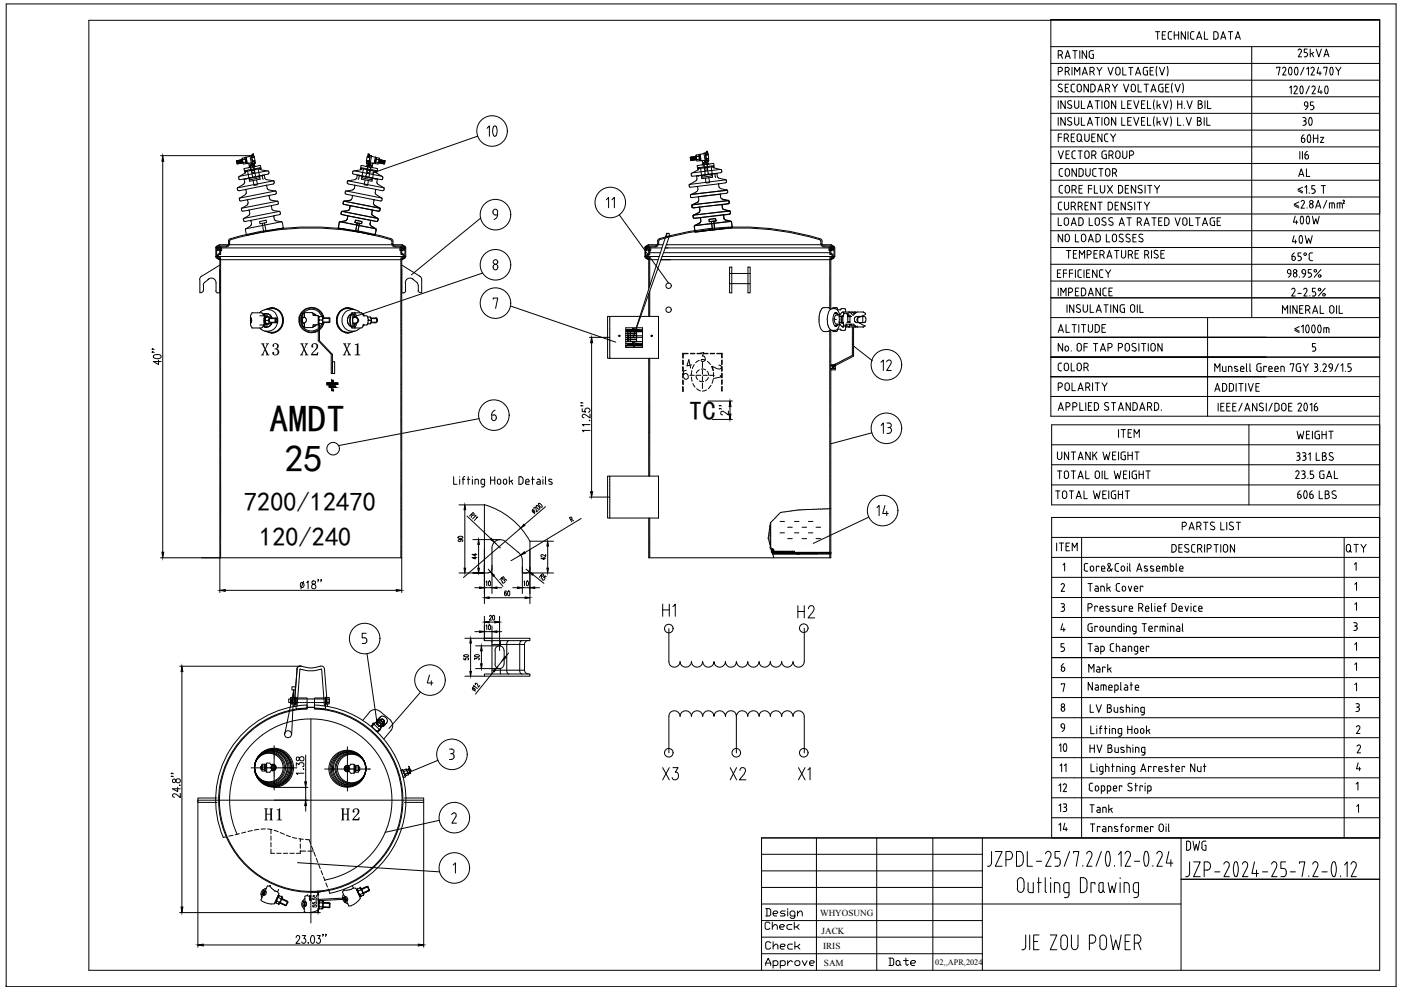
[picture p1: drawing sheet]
<svg xmlns="http://www.w3.org/2000/svg" width="297mm" height="210mm" viewBox="0 0 297 210" stroke-linecap="round" stroke-linejoin="round" font-family="sans-serif">
<defs><g id="words">
<g font-size="8.1">
<text x="57.1" y="91.6">AMDT</text>
<text x="60.4" y="100">25</text>
</g>
<text font-size="7.9" x="100.5" y="31">10</text>
<g font-size="6.6">
<text x="274.1" y="28.6">30</text>
<text x="272.3" y="53.6">40W</text>
<text x="222.2" y="161.2">10</text>
</g>
<g font-size="5.7">
<text x="102.3" y="48">9</text>
<text x="139.7" y="131.9">H1</text>
<text x="168.3" y="132.3">H2</text>
<text x="139.7" y="166.5">X3</text>
<text x="153.8" y="166.5">X2</text>
<text x="168.3" y="166.5">X1</text>
</g>
<g font-size="5.6">
<text x="146.1" y="89">TC</text>
<text x="51.7" y="108.4">7200/12470</text>
<text x="54.9" y="115.9">120/240</text>
</g>
<g font-size="5.3">
<text x="185.9" y="79.7">12</text>
<text x="185.9" y="93.1">13</text>
<text x="189.4" y="110.4" transform="rotate(-90 189.4 110.4)">14</text>
<text x="250.5" y="181.7">DWG</text>
</g>
<g font-size="4.9">
<text x="274.5" y="38.8">AL</text>
<text x="131.6" y="45.2" transform="rotate(-90 131.6 45.2)">11</text>
<text x="273.4" y="45.5">2.8A/mm</text>
<text x="223.7" y="177.4">14</text>
<text x="161.6" y="202.5">Check</text>
<text x="187.7" y="206">Date</text>
</g>
<g font-size="4.4">
<text x="274.8" y="24.3">95</text>
<text x="223.3" y="79.7">COLOR</text>
<text x="236.4" y="93.8">ITEM</text>
<text x="274.1" y="94.2">WEIGHT</text>
<text x="284.7" y="118.2">QTY</text>
<text x="230" y="143.6">Mark</text>
<text x="223.7" y="173.2">13</text>
<text x="223.7" y="169">12</text>
<text x="161.2" y="198.3">Check</text>
</g>
<g font-size="4">
<text x="150.3" y="79.7">2</text>
<text x="227.2" y="164.7" transform="rotate(-90 227.2 164.7)">11</text>
</g>
<g font-size="3.8">
<text x="55.2" y="75.3">X3</text>
<text x="63.5" y="75.3">X2</text>
<text x="72.6" y="75.3">X1</text>
<text x="56" y="173.9">H1</text>
<text x="72.3" y="173.9">H2</text>
</g>
<text font-size="3.5" x="150.3" y="81.5">1</text>
<g font-size="1.9">
<text x="173.9" y="194.3">WHYOSUNG</text>
<text x="174.2" y="197.9">JACK</text>
<text x="174.5" y="201.2">IRIS</text>
<text x="174.7" y="204.7">SAM</text>
</g>
<text font-size="1.8" x="198.3" y="204.6">02,,APR,2024</text>
</g></defs>
<g fill="none" stroke="#000" stroke-width=".21">
<path d="M1.3 .8h294.7v208.4h-294.7zM222.8 9.9h69.7M222.8 13.4h69.7M222.8 17h69.7M224.4 11.7h.4M224.4 15.2h.4M224.7 17.8l.5 .1M224.7 17.9l-.3 .1v.3l.7 .5M224.8 10.7a.44 .44 0 0 1 .5 .5 .44 .44 0 0 1-.5 .4M224.8 14.3a.44 .44 0 0 1 .5 .4 .44 .44 0 0 1-.5 .4M224.8 10.7h-.4v1.7M224.8 14.3h-.4v1.6"/>
<path d="M224.9 11.7l.4 .7M225.1 18.8a.4 .4 0 0 1 0 .6 .4 .4 0 0 1-.6 0l-.2-.1M225.8 12.4l.6-1.7 .5 1.7M225.8 15.2h.5M225.8 18.6h.6M226 11.9h.8M226.3 14.3a.44 .44 0 0 1 .4 .4 .44 .44 0 0 1-.4 .4M226.3 14.3h-.5v1.6M226.4 15.2l.3 .7M226.6 17.9h-.8v1.6h.8M227.1 19.1l.4 .4M227.1 18.3v.8"/>
<path d="M227.3 14.3v1.6M227.5 10.7h.9M227.5 19.5h.3M227.8 15.9v-1.6l.6 .9 .5-.9v1.6M227.8 17.9h-.5l-.2 .4M227.9 10.7v1.7M228.3 18.3a.44 .44 0 0 1 .5-.4 .44 .44 0 0 1 .4 .4M228.3 19a.44 .44 0 0 0 .5 .5 .44 .44 0 0 0 .4-.5M228.4 18.3v.7M228.9 10.7v1.7M229.3 18.3v.7M229.4 15.9l.6-1.6 .5 1.6"/>
<path d="M229.6 15.5h.8M230.4 10.7v1.7l-1-1.7v1.7M230.8 17.9v1.6l-1-1.6v1.6M231.1 15.2h.5M231.4 10.7l-.3 .1a1.25 1.25 0 0 0-.1 1.3l.4 .2M231.4 10.7h.4M231.5 14.3a.44 .44 0 0 1 .5 .4 .44 .44 0 0 1-.5 .4M231.6 11.5h.2v.9h-.4M231.6 14.3h-.5v1.6M231.6 15.2l.4 .7M232.2 19l-.3 .4-.2 .1M232.2 18.3l-.3-.4h-.6v1.6h.4"/>
<path d="M232.2 18.4v.6M232.6 14.3l.5 .8 .5-.8M232.7 19.5l.6-1.6 .5 1.6M232.9 19h.8M233.1 15.1v.8M234.4 18.7h.4a.44 .44 0 0 0 .4-.4 .44 .44 0 0 0-.4-.4h-.4v1.6M234.9 14.3l.6 1.6 .5-1.6M234.9 18.7l.4 .8M235.8 17.9l.6 .8 .5-.8M236.4 18.7v.8M236.6 14.7v.8a.44 .44 0 0 0 .4 .4 .44 .44 0 0 0 .4-.4M236.6 14.7a.44 .44 0 0 1 .4-.4 .44 .44 0 0 1 .4 .4"/>
<path d="M237.5 14.7v.8M238 14.3v1.6h.8M238.2 17.9l.6 1.6 .5-1.6M239.3 14.3h.9M239.7 14.3v1.6M239.8 18.3a.44 .44 0 0 1 .5-.4 .44 .44 0 0 1 .4 .4M239.8 19a.44 .44 0 0 0 .5 .5 .44 .44 0 0 0 .4-.5M239.9 18.3v.7M240.7 15.9l.6-1.6 .6 1.6M240.7 18.3v.7M240.9 15.5h.8M241.3 17.9v1.6h.7"/>
<path d="M242.4 14.7v.8l.2 .3 .7 .1v-.9h-.3M242.6 17.9h.9M242.8 14.3l-.3 .2-.1 .2M242.9 14.3h.4M243 17.9v1.6M243.8 15h.6M244 19.5l.6-1.6 .5 1.6M244.2 19h.7M244.6 14.3h-.8v1.6h.8M245 6.7h.9M245.3 14.1l-.2 .8 .2 1.2M245.4 6.7v1.6"/>
<path d="M245.7 18.3v.9l.4 .3M245.8 14.3l.6 1.6 .5-1.6M246.3 18.6h.3v.9h-.5M246.4 7.4h.6M246.6 17.9h-.7l-.2 .4M247.1 6.7h-.7v1.6h.7M247.1 18.6h.6M247.5 14.1l.1 .8-.1 1.2M247.7 7.9l.2 .4h.5M247.9 17.9h-.8v1.6h.8M248.1 6.7l-.4 .2v1M248.1 6.7h.3"/>
<path d="M248.6 17.6l-.2 .8 .2 1.2M249 7.4h.9M249 6.7v1.6M249.1 17.9l.6 1.6 .5-1.6M249.9 6.7v1.6M250.7 17.6l.2 .8-.2 1.2M251.3 6.7v1.6l-.9-1.6v1.6M251.9 6.7v1.6M252.4 7.9l.2 .4h.6M252.8 6.7l-.3 .2-.1 1M252.9 6.7h.3M253.7 8.3l.6-1.6 .5 1.6"/>
<path d="M253.9 7.9h.7M255.4 6.7v1.6h.7M258.2 7.2l-.2-.4-.7-.1v1.6h.7l.2-.5M258.3 7.2v.7M258.8 8.3l.5-1.6 .6 1.6M259 7.9h.8M260.4 6.7h1M260.9 6.7v1.6M261.9 8.3l.6-1.6 .5 1.6M262 7.9h.8M265.4 9.9v57.4M270.7 14.5v-.2h.7l-.4 1.6"/>
<path d="M271.9 14.5l.2-.2a.36 .36 0 0 1 .4 .1 .36 .36 0 0 1 .1 .4M272.6 14.8l-.7 1.1h.8M273.4 14.3a1.55 1.55 0 0 0 0 1.5M273.4 14.3h.2a1.13 1.13 0 0 1 0 1.6l-.2-.1M273.4 18.6l.4-.4v1.7M274.3 18.5l.2-.2a.36 .36 0 0 1 .5 .1 .36 .36 0 0 1 0 .4M274.6 14.3a1.55 1.55 0 0 0 0 1.5M274.7 14.3h.1a1.13 1.13 0 0 1 0 1.6l-.1-.1M275 18.8l-.7 1.1h.8M275.2 10.7l.2-.3a.36 .36 0 0 1 .4 .1 .36 .36 0 0 1 .1 .5M275.9 11l-.6 1.1h.7M276.1 18.3a1.55 1.55 0 0 1 0 1.5"/>
<path d="M276.1 18.3h-.3a1.55 1.55 0 0 0 0 1.5M276.5 14.3l-.7 1.6M277 14.6l.4-.3v1.6M277.2 10.4h-.7v.7l.5 .1 .2 .3-.2 .5-.5 .1M277.6 18.2l-.7 1.7M277.8 10.4v1.7M277.9 14.5l.2-.2a.36 .36 0 0 1 .4 .1 .36 .36 0 0 1 .1 .4M278.1 11.3l.4 .8M278.1 18.5l.2-.2a.36 .36 0 0 1 .5 .1 .36 .36 0 0 1 0 .4M278.5 11.1l-.7 .4M278.6 14.8l-.6 1.1h.7M278.8 18.8l-.6 1.1h.7"/>
<path d="M279.1 10.4l.5 1.7 .6-1.7M279.6 14.3l-.4 1.2h.9M279.8 18.2l-.4 1.3h.9M279.9 15.2v.7M280.1 19.2v.7M280.7 14.5v-.2h.7l-.3 1.6M280.7 12.1l.5-1.7 .6 1.7M280.8 11.6h.8M281 18.3l.2-.1a1.13 1.13 0 0 1 0 1.7h-.1a1.26 1.26 0 0 1-.1-1.6zM282.1 14.3h.2a1.13 1.13 0 0 1 0 1.6l-.2-.1M282.1 14.3a1.55 1.55 0 0 0 0 1.5M283.2 14.3l.6 .8 .5-.8"/>
<path d="M283.8 15.1v.8M292.5 4.3h-273.7v201.4h273.7v-201.6h-69.7v84.2h69.7M34 33h19M34.5 34.2v82.9M50.2 34.1l.1 .6M50.2 34.1l.2 .6M50.3 34.1l.2 .6M50.3 34l.2 .7M50.4 39.8l-.1 .3M50.4 34.1l.2 .6M50.5 34l.2 .7M50.5 34.1l.2 .5"/>
<path d="M50.6 34l.2 .7M50.6 37.9l.3 .2M50.6 37.6l.1 .3M50.7 34l.1 .6M50.7 34l.2 .7M50.8 34l.2 .6M50.8 33.9l.2 .7M50.9 34l.2 .6M50.9 33.9l.2 .7M51 34l.2 .5M51.1 33.9l.2 .7M51.1 33.9l.2 .6"/>
<path d="M51.2 33.9l.2 .7M51.3 33.9l.1 .6M51.3 33.9l.2 .6M51.4 33.6v.3M51.4 33.5v.3M51.4 33.9l-1.3 .2 .1 .6 1.9-.3v.2M51.4 33.9l.2 .6M51.5 34.5l.1 .3M51.7 38h.1M51.7 39l-1.3 .8M51.8 35.8h-.1M51.8 38.1l.1 .5"/>
<path d="M51.8 35.9l.1 .6 .3-.1M51.8 38.6l-.1 .4M51.9 33.4v.3M51.9 33.4l-.5 .2M51.9 33.7l.2 .7M52 33.8l-.6 .1M52 36.6l-1.4 1M52.1 34l.2 .1M52.1 36.2v.2l.3-.1M52.1 37.8v.1M52.1 37.9l.1 .2M52.1 36.4l-.1 .2"/>
<path d="M52.1 37.9l-1.2 .2M52.1 33.3v.1M52.2 33.4h-.3l.3 1.3 .2-.1M52.2 33.4l.2 1.3M52.2 34.7l-.6 .1M52.2 33.3h-.1M52.3 36.1l-.3 .1v.3M52.3 34.6l.1 .1M52.7 34.7h-.2M52.8 34.6h-.3M52.8 34.8l.1 .5-.1 .2M52.8 36l-.4 .1"/>
<path d="M52.8 36.2l-.3 .1M52.9 37.7l2-.3 .1 .3-2.1 .4zM52.9 36h.1M52.9 36.2h.1M52.9 35.5l-1.1 .3M53 33.1l-.8 .2 .3 1.4M53 33.1l.3 1.5 .6 .1M53 35.5h.1M53 33v.1M53.3 35.9l-.3 .1M53.3 34.6h-.6l.1 .1M53.3 34.6l.4 .3-.6 .1"/>
<path d="M53.3 35.9h.1M53.3 33.1l.3 1.3-.1-.3M53.4 35l-.1-.2-.2 .3 .6-.1v-.1l.4 1.2-.9 .1-.2-1.1 .6 2.4-.1 .2M53.4 35.4l-.3 .1M53.4 36.1l-.4 .1M53.4 35.1l.1 .3M53.5 32.8l-.5 .2M53.5 35.4h.1M53.5 34.1l.1 .1M53.5 32.9l-.1 .2M53.5 32.8h-.1M53.5 33.4v.7"/>
<path d="M53.5 33.3l-.1 .1M53.5 32.8h.1M53.5 34.3h.1M53.5 34.4l.1 .2M53.6 34.2h.1M53.6 32.9v.3M53.6 34.1l.1 .1M53.6 32.9l-.1 .1M53.6 32.7h.1M53.7 34.6l.1 .1M53.7 32.8h-.2M53.7 33.3h-.1"/>
<path d="M53.7 32.8h.1M53.7 32.8l.2 .5-.4 .1M53.7 35.4h-.2M53.7 35l.3 1.6h-.5l-.2-.5M53.8 34.2h.1M53.8 36l-.3 .1M53.8 34.2h-.1M53.8 36h.1M53.8 35.3l-.2 .1M53.8 35.8l-.4 .1M53.9 33.2l.1 .9M53.9 34.2l.1 .3"/>
<path d="M53.9 34.5l-.1 .1M53.9 36l.3 1.4 .2 .1M54 35.3h.2M54 35.2h.2M54.1 34.1h-.5M54.1 34.7h-.2l.1 .5M54.1 34.6h.1M54.1 34.7h.1M54.1 34.1v.5M54.2 35.3h-.4M54.2 35.8h-.3M54.2 35.9l-.3 .1"/>
<path d="M54.2 35.8h.1M54.3 35.9h.1M54.4 38.2l.2 1-.7 .1-.2-1M54.6 35.7h-.2M54.7 35.8l-.3 .1M54.7 35.7h.1M54.8 35.8l.4 2.2-2.3 .4-.5-2.1M54.8 35.6h.4v.2M55.1 35.6v.2h-.3M55.1 35.1h.1M55.1 35.8l1.8 .5M55.2 35.2l-1 .1"/>
<path d="M55.2 35.2l.2 .6h-.3M55.6 37.2l.2 .8M55.7 37.1v.1M55.7 37.2l-3.6 .7M56 37.1l.2 .7M56 37.2l-4.3 .8M56.1 37.8l.1 .1M56.3 37.9l.1 .1M56.5 38.1l1.5 .2-7.6 1.5M56.5 39.2v.2M56.6 39.5l.1 .6 .3 .1M56.6 36.2l-5.8 1.2"/>
<path d="M56.8 36.3h.1M56.9 36.9l-1.2 .3M56.9 36.3h.1M57 36.8l-.2 .1M57 36.4v.2M57 36.7v.1M58 38.3l.1 .1M58 39l-5.9 1.2M58.1 38.4v.1M58.1 38.7l-.2 .3M58.1 38.5l.1 .2M73.6 38.7l.2 .3"/>
<path d="M73.7 38.5l-.1 .2M73.8 38.3l-.2 .2M73.8 39l5.9 1.2M74.7 36.7l.1 .1M74.8 36.8l.1 .1M74.8 36.4v.2M74.9 36.3h-.1M74.9 36.9l1.3 .3M75.1 40l-.3 .2M75.1 36.2l5.8 1.2M75.2 39.2v.2M75.2 39.5l-.1 .5"/>
<path d="M75.3 38.1l-1.5 .2 7.6 1.5-1.3-.8M75.6 37.8l-.3 .2M75.7 37.1l-.1 .7M75.7 37.2l4.4 .8M76.1 37.2l3.6 .7M76.1 37.1v.1M76.1 37.2l-.2 .8M76.5 35.2l-.1 .6h.3M76.6 35.9l-1.8 .4M76.7 35.8l-.1 .1M76.7 35.1l-.2 .1M76.7 35.1l.9 .2"/>
<path d="M76.7 35.6v.2h.3M76.8 37.4l2.1 .3v.4l-2.1-.4zM77 35.8l-.4 2.2 2.3 .4 .5-2.1M77 35.6h-.4v.2M77 35.7h.1M77.1 35.8l.3 .1M77.2 35.7h.2M77.4 38.2l-.2 1 .7 .1 .2-1M77.5 37.5h.1M77.5 35.9h.1M77.5 35.8h.1M77.6 35.3h.2"/>
<path d="M77.6 35.3l.6 .1M77.6 35.9l.3 .1M77.6 35.8h.3M77.7 34.1v.5M77.7 34.7h.2l-.1 .5M77.7 34.6h.1M77.7 34.7h.1M77.8 35.1l-.2 .1M77.8 34.1h-.1M77.8 35.3h.2M77.8 34.6h.1M77.9 36l-.4 1.5"/>
<path d="M77.9 36h.1M77.9 34.1h.3M77.9 33.2l.1 .1M77.9 33.2l-.2 .9M77.9 34.2l-.1 .4M78 35.8h.1M78 34.2h.1M78 34.2h-.1M78.1 32.8h.1M78.1 32.8l-.2 .4M78.1 35l-.3 1.6h.6l.1-.5M78.1 35.4h.2"/>
<path d="M78.1 35.8l.3 .1M78.1 36l.2 .1M78.1 32.7h-.1M78.1 32.8h.2M78.1 34.6l-.1 .1M78.1 34.1l-.1 .1M78.2 34.4l-.1 .2M78.2 33.3l.2 .1-.4-.1M78.2 33.3l.1 .1M78.3 33.4h.1M78.3 32.9l.1 .4-.1 1.1M78.3 33l-.2 .1 .1 .2"/>
<path d="M78.3 32.8h.1M78.3 34.3h.1M78.3 35.4h.1M78.3 34.3v.1M78.3 32.8l.4 .2M78.3 34.1v.3M78.4 33.4l-.1 .7-.2 .1M78.4 35v-.2l.3 .3-.6-.1v-.1l-.4 1.2 .9 .1 .1-1.1-.5 2.4 .1 .2M78.4 35.9h.1M78.4 36.1h.1M78.4 35.1l-.1 .3M78.4 35.4l.3 .1"/>
<path d="M78.4 34.7l-.3 .2 .6 .1M78.5 34.6l-.1 .1M78.5 36.1l.3 .1M78.5 35.9l.3 .1M78.7 34.6h.3M78.7 34.6h-.2M78.7 33h.1M78.7 33l.1 .1M78.7 35.5h.1M78.8 33.1h.1M78.8 33.1l-.3 1.5-.6 .1M78.8 33.1l.8 .2-.4 1.4"/>
<path d="M78.8 36.2h.1M78.9 36l.4 .1M78.9 35.5h.1M78.9 35.3l.1 .2M79 36.2l.2 .1M79 34.6h.2M79 35.5l.9 .2M79 34.8l-.1 .6M79.1 34.6l-.1 .1M79.2 34.7h-.2M79.2 34.7h.1M79.3 36.1h.1"/>
<path d="M79.4 34.6l-.1 .1M79.4 34.6v.1M79.5 36.1l.3 .1v.3M79.6 33.3l.2 .1-.2 1.3h-.2M79.6 33.4l-.2 1.3M79.6 34.7l.6 .1M79.6 37.9l-.1 .2M79.7 34.4l-.1 .2M79.7 37.8v.1M79.7 37.9l1.2 .2M79.7 34.4l.5 .1M79.7 34l-.2 .1"/>
<path d="M79.7 36.2v.2l-.3-.1M79.8 33.7l.1-.3 .5 .2-.1 .3M79.9 38.6l.2 .4M79.9 35.7l.1 .1M80 38.1l-.1 .5M80 38h.1M80.1 35.9l-.2 .6-.3-.1 .1 .2 1.5 1M80.3 33.9l-.1 .9M80.3 33.9l-.5-.2-.1 .7M80.3 33.9l1.4 .2-.2 .6-1.2-.2 .2-.6M80.4 33.5l-.1 .3M80.5 33.9l-.2 .6"/>
<path d="M80.6 33.9l-.2 .7M80.6 33.9l-.1 .6M80.7 33.9l-.2 .7M80.8 34l-.2 .5M80.9 33.9l-.3 .7M80.9 34l-.2 .6M81 33.9l-.2 .7M81 38l-.2 .1M81 34l-.1 .6M81.1 34l-.2 .7M81.1 34l-.2 .6M81.1 37.9l-.1 .2"/>
<path d="M81.2 37.6l-.1 .3M81.2 34l-.2 .7M81.2 34.1l-.1 .5M81.3 34l-.2 .7M81.4 34.1l-.2 .6M81.4 39.8v.5M81.4 34l-.2 .7M81.5 34.1l-.2 .6M81.6 34.1l-.2 .6M101.3 28.9l-22.5 7.8M146.1 39.3v.2M146.1 39.5l.3 .2"/>
<path d="M146.2 39.1l-.1 .2M146.4 33.4l.1 .6M146.4 33.3l.2 .7M146.5 33.4l.1 .5M146.5 36.8v.1M146.6 36.9v.3M146.6 33.3l.1 .7M146.6 37.2l.2 .2M146.6 33.3l.2 .6M146.7 33.3l.1 .7M146.7 33.3l.2 .6M146.8 33.3l.1 .7"/>
<path d="M146.9 33.3l.1 .6M146.9 33.3l.2 .6M147 33.3l.1 .6M147 33.2l.2 .7M147.1 33.3l.1 .6M147.2 33.2l.1 .7M147.2 33.3l.2 .6M147.3 33.2l.1 .7M147.4 33.3l.1 .6M147.4 33.2l.2 .7M147.5 33.3l.1 .5M147.5 33.2l.2 .7"/>
<path d="M147.6 32.9l.1 .9M147.6 32.9l.6-.1v.3M147.6 32.9l.1 .3M147.7 33.2l-1.4 .1 .2 .7 1.2-.1M147.7 37.3v.1M147.7 37.4h.1M147.7 37.5l.1 .5M147.8 38l-.1 .2M147.9 39.5v.2M147.9 39.5l-1.5 .2M147.9 35.1v.7h.3l-.2 .2-1.4 .8M147.9 39.7l.1 .5"/>
<path d="M148 37.2l.1 .2M148 37.2h.1M148.1 35.5v.2h.3M148.2 33.1l.1 .9M148.2 33.1l-.5 .1M148.3 33.8h-.6l.1 .3M148.3 33.3l.2 .2M148.3 34.1h-.6M148.4 32.8l.2 1.2 .2 .1M148.4 32.7h.1M148.4 32.8h-.2l.2 1.3h.2M148.4 35.5h-.4l.1 .3"/>
<path d="M148.5 35.5h.1M148.5 35.7h.1M148.5 34v.1M148.7 34.1a.62 .62 0 0 1 .2 .8l-.1 .1M148.8 37.2l2.1-.3 .1 .4-2.2 .3zM148.8 35.5h-.2M148.9 35.6l-.3 .1M148.9 34h-.2M148.9 35.6h.1M149 35.4l-.1 .1M149.1 35l-1.1 .1M149.2 34.9h.3"/>
<path d="M149.2 34l.3 .1M149.2 34h-.3M149.2 32.6l-.7 .1 .2 1.4M149.3 32.5l-.1 .1M149.3 32.5l.2 1.5 .6 .1M149.3 35.4h-.2M149.3 32.5h.1M149.4 35.4h.1M149.4 34.1h.1M149.4 37.1h.1M149.5 34.2l.3 .2h-.6M149.5 35.5l-.4 .1"/>
<path d="M149.6 32.8l.1 1.1v-.2M149.6 34.6l-.1-.4-.3 .2v.2l.7-.1-.1-.1 .3 1.2-.8 .1-.1-1.1 .2 2.5M149.6 34.7v.2M149.6 34.9h.1M149.6 32.8h.1M149.6 32.6v.1M149.7 33.7h.1M149.7 33.8l.1 .2M149.7 33.6l.2 .1M149.7 32.3l.1 .1-.4 .1M149.7 32.4l-.1 .1M149.7 32.2h.3"/>
<path d="M149.8 32.7l-.1 .1M149.8 32.3h.1M149.8 32.8h.1M149.8 35.3l-.3 .1M149.8 32.8l-.1 .1v.7M149.8 33.6l.2 .1M149.8 35.5h-.3M149.8 34.1h.2M149.9 35.3h.1M149.9 35.5h.1M149.9 34.5l.1 1M149.9 34.8l-.3 .1"/>
<path d="M149.9 32.4v.1M149.9 32.4h-.2M149.9 34.8h.2M149.9 32.5v.2M149.9 34.8l-.2 .1M150 33.6l.1 .4-.1 .1M150 32.2h.1M150 35.5h.1M150 35.5v.6h-.5l-.1-.5M150 35.5l.2 1.4M150 32.2l.2 .5-.2 .1M150 32.8l-.4 .1"/>
<path d="M150.1 32.7l.1 1M150.1 33.6h.1M150.2 36.9h.1M150.2 36.9l.1 .1M150.2 33.6h-.5M150.2 34.7l.1 .1M150.2 33.6v.5M150.2 34.2h-.1l.1 .5M150.2 34.1h.1M150.2 35.3h-.3M150.3 37.7l.1 1-.7 .1-.1-1.1M150.3 34.8h-.3"/>
<path d="M150.3 34.8h-.2M150.3 35.5h-.3M150.4 35.2l-.1 .1M150.7 35.2h-.3M150.7 35.4l-.4 .1M150.8 35.2h.5v.2M150.8 35.4l.3 2.2-2.3 .3-.3-2.2M151.1 35.4l.1 .1M151.2 35.2v.1l-.3 .1M151.2 34.7h.1l.1 .7h-.2M151.2 34.7l-.9 .1M151.2 35.5l1.7 .5"/>
<path d="M151.6 36.8v.2M151.6 37v.5M151.6 37.4l.1 .2M151.6 36.8h.1M151.6 36.8l-4.7 .6M152 36.8h.1M152 36.8l-4.4 .5M152 36.8l.1 .7M152.1 37.4l.1 .2M152.2 37.6l1.7 .5M152.4 39.1v.6M152.4 39.1h.1"/>
<path d="M152.4 38.9v.1M152.4 39.6l.4 .3 1.3 .4M152.7 35.9l-5.8 .7M152.9 35.9l.1 .2M152.9 36.6l-1.3 .2M153 36.1v.3M153 36.3l-.2 .3M153.9 38.1v.1M153.9 38.1l-7.7 1 1.5-.9M154 38.2v.1M154 38.3v.3l-.2 .2-6 .7M222.8 27.6h69.7"/>
<path d="M222.8 31.1h69.7M222.8 34.7h69.7M222.8 38.2h69.7M222.8 20.5h69.7M222.8 24h69.7M224.4 32l.5 1.6 .6-1.6M224.4 29.1h.7M224.4 21.4v1.6M224.4 24.9v1.7M224.6 36.2v.8M224.6 39.7v.8M224.6 37l.4 .4"/>
<path d="M225 37.4h.3M225.1 28.4h-.7v1.6M225.3 35.8h-.5l-.2 .4M225.3 39.3l-.5 .1-.2 .3M225.6 29.3h.5M225.8 21.4v1.6l-.9-1.6v1.6M225.8 24.9v1.7l-.9-1.7v1.7M225.9 36a.44 .44 0 0 1 .5-.2 .44 .44 0 0 1 .3 .4v.7a.44 .44 0 0 1-.4 .5 .44 .44 0 0 1-.5-.5zM225.9 39.5a.44 .44 0 0 1 .5-.2 .44 .44 0 0 1 .3 .5v.7a.44 .44 0 0 1-.4 .4 .44 .44 0 0 1-.5-.4zM226 32.7h.6M226.1 28.4a.44 .44 0 0 1 .4 .4 .44 .44 0 0 1-.4 .5M226.1 28.4h-.5v1.6"/>
<path d="M226.2 29.3l.4 .7M226.3 26.4l.6 .2M226.6 22.1l.4 .2a.4 .4 0 0 1 .1 .6 .4 .4 0 0 1-.6 0l-.2-.1M226.6 25.6l.5 .3M226.7 21.4l-.3 .2 .2 .4M226.7 21.3l.5 .1M226.7 32h-.7v1.6h.7M227 25.8l.2 .5-.3 .2M227.1 29.1h.6M227.2 25a.43 .43 0 0 0-.6 0 .43 .43 0 0 0 0 .6M227.3 33.2l.4 .4M227.3 32.4v.8"/>
<path d="M227.7 33.6h.3M227.7 39.3a.44 .44 0 0 1 .5 .5 .44 .44 0 0 1-.5 .4M227.8 39.3h-.5v1.7M227.8 28.4h-.7v1.6h.7M227.8 21.4v1.1a.44 .44 0 0 0 .5 .5 .44 .44 0 0 0 .4-.5v-1.1M227.8 24.9v1.2M227.8 26.1a.44 .44 0 0 0 .5 .4 .44 .44 0 0 0 .4-.4M228 32h-.5l-.2 .4M228.2 35.8v1.6l-.9-1.6v1.6M228.3 28.8a.44 .44 0 0 1 .5-.4 .44 .44 0 0 1 .4 .4M228.3 29.6a.44 .44 0 0 0 .5 .4 .44 .44 0 0 0 .4-.4M228.4 28.9v.7"/>
<path d="M228.6 32h.8M228.7 24.9v1.2M229 29.7l.4 .3M229 32v1.6M229.2 37.4l.2-.1a1.09 1.09 0 0 0 0-1.5h-.6v1.6h.4M229.3 21.4v1.6h.7M229.3 24.9v1.7h.7M229.3 28.9v.7M229.5 39.3h-.7v1.7h.7M230 33.2a.44 .44 0 0 0 .4 .4 .44 .44 0 0 0 .5-.4M230 28.4v1.2a.44 .44 0 0 0 .4 .4 .44 .44 0 0 0 .5-.4M230.2 35.8v1.1a.44 .44 0 0 0 .5 .5 .44 .44 0 0 0 .4-.5"/>
<path d="M230.5 23l.6-1.6 .5 1.6M230.5 26.6l.6-1.7 .5 1.7M230.7 22.5h.8M230.7 26.1h.8M230.9 32.4a.44 .44 0 0 0-.5-.4 .44 .44 0 0 0-.4 .4v.8M230.9 28.4v1.2M230.9 32.5v.7M231.1 35.8v1.1M231.5 39.3h-.7v1.7M231.5 29.1h.5M231.5 32.9h.4M231.6 37l.5 .4"/>
<path d="M231.7 36.2v.8M231.9 32.9a.44 .44 0 0 0 .5-.5 .44 .44 0 0 0-.5-.4h-.4v1.6M232 39.3v1.7h.7M232 32.9l.4 .7M232.1 37.4h.3M232.2 28.4h-.7v1.6h.7M232.2 21.4h.9M232.2 24.9h.9M232.4 35.8h-.6l-.2 .4M232.7 21.4v1.6M232.7 24.9v1.7M233 35.8h.8"/>
<path d="M233.3 39.3v1.2a.44 .44 0 0 0 .4 .4 .44 .44 0 0 0 .5-.4M233.4 35.8v1.6M233.6 33.2l.3 .3 .2 .1M233.6 28.4v1.6l-.9-1.6v1.6M233.6 21.4v1.6M233.6 24.9v1.7M234.1 32l-.4 .2-.1 1M234.1 32h.5M234.2 29.6l.4 .4M234.2 21.8v.7a.44 .44 0 0 0 .4 .5 .44 .44 0 0 0 .5-.5M234.2 28.8v.8M234.2 21.8a.44 .44 0 0 1 .4-.4 .44 .44 0 0 1 .5 .4"/>
<path d="M234.2 26.1a.44 .44 0 0 0 .4 .4 .44 .44 0 0 0 .5-.4M234.2 39.3v1.2M234.3 32.7h.3v.9h-.5M234.6 30h.3M234.8 39.3l1.1 1.7M234.9 28.4h-.5l-.2 .4M235.1 25.4a.44 .44 0 0 0-.5-.5 .44 .44 0 0 0-.4 .5v.7M235.1 21.8v.7M235.1 25.4v.7M235.1 32.9h.5M235.3 36.2a.44 .44 0 0 0-.5-.4 .44 .44 0 0 0-.4 .4v.7a.44 .44 0 0 0 .5 .5 .44 .44 0 0 0 .4-.5M235.3 36.2v.7"/>
<path d="M235.5 28.4l.5 .8 .6-.8M235.6 32a.44 .44 0 0 1 .4 .4 .44 .44 0 0 1-.4 .5M235.6 32h-.5v1.6M235.7 32.9l.3 .7M235.9 36.7h.4M235.9 39.3l-1.1 1.7M236 29.2v.8M236.3 36.6a.44 .44 0 0 0 .4-.4 .44 .44 0 0 0-.4-.4h-.4v1.6M236.4 36.7l.4 .7M236.6 21.4v1.6l-.9-1.6v1.6M236.6 24.9v1.7l-.9-1.7v1.7M236.6 33.2a.44 .44 0 0 0 .4 .4 .44 .44 0 0 0 .4-.4"/>
<path d="M237.4 32.4a.44 .44 0 0 0-.4-.4 .44 .44 0 0 0-.4 .4v.8M237.5 32.5v.7M237.8 21.4v1.6h.7M237.8 24.9v1.7h.7M238 33.2a.44 .44 0 0 0 .4 .4 .44 .44 0 0 0 .5-.4M238 39.8l-.2-.4-.6-.1v1.7h.3M238 32v1.2M238 39.8v.7M238.9 32v1.2M239.1 22.1h.5M239.1 25.7h.5M239.3 39.3h-.7v1.7h.7"/>
<path d="M239.5 32.9h.4M239.9 21.4h-.8v1.6h.8M239.9 24.9h-.8v1.7h.8M239.9 32a.44 .44 0 0 1 .5 .4 .44 .44 0 0 1-.5 .5M239.9 32h-.4v1.6M240.4 21.4l.5 1.6 .6-1.6M240.4 24.9l.5 1.7 .6-1.7M240.8 39.3v1.7l-.9-1.7v1.7M241.5 40l.5 .3M241.7 39.3l-.4 .3 .2 .4M241.7 39.3l.4 .1M242 22.1h.6"/>
<path d="M242 25.7h.6M242.7 21.4h-.7v1.6h.7M242.7 24.9h-.7v1.7h.7M242.8 39.3v1.7M243.3 21.4v1.6h.7M243.3 24.9v1.7h.7M243.3 39.3h.9M243.8 39.3v1.7M244.7 21.2l-.1 .8 .1 1.2M244.7 24.7l-.1 .8 .1 1.2M244.8 39.3l.5 .8 .6-.8M245.3 21.4v1.6"/>
<path d="M245.3 24.9v1.7M245.7 22.3l.3 .7M245.7 25.9l.3 .7M246 22.1l-.7 .4M246 25.7l-.7 .3M246.6 21.4l.5 1.6 .6-1.6M246.6 24.9l.5 1.7 .6-1.7M248.2 21.2l.2 .8-.2 1.2M248.2 24.7l.2 .8-.2 1.2M249.7 24.9v1.7h.7M249.7 22.1h.9M249.7 21.4v1.6"/>
<path d="M250.6 21.4v1.6M251 26.5v.1M251.1 22.9v.1M251.5 24.9l.6 1.7 .5-1.7M251.7 21.4l.5 1.6 .6-1.6M253.9 25.7h.4M254 22.1h.5M254.3 24.9a.36 .36 0 0 1 .3 .4 .36 .36 0 0 1-.3 .3 .44 .44 0 0 1 .4 .5 .44 .44 0 0 1-.4 .4M254.3 24.9h-.4v1.7h.4M254.5 21.4a.36 .36 0 0 1 .3 .3 .36 .36 0 0 1-.3 .4 .44 .44 0 0 1 .4 .4 .44 .44 0 0 1-.4 .5M254.5 21.4h-.5v1.6h.5M255.3 24.9v1.7"/>
<path d="M255.5 21.4v1.6M255.9 24.9v1.7h.7M256 21.4v1.6h.8M275.6 32.1v1.6M276.1 32.1v1.6M276.6 39.7l.4-.3v1.6M277 32.8l.4 .2v.4M277.1 32.8h-.4v.6M277.2 32.1l-.4 .3-.2 .4M280.1 39.4h.9M280.6 39.4v1.6M42.7 58.5l-.4 .6 .1 2.9h.3"/>
<path d="M43.4 59.9l-.3 .6M44.1 59.3a.99 .99 0 0 1 1.1-.3 .99 .99 0 0 1 .6 1v1.7M44.3 59.1l-.9 .8M45.7 54.4l.2 .3M45.8 54.4v-1.8h40.2v1.8M45.8 54.4h40.2M45.9 54.4l.1 .2M45.9 52.2l-.2 .3M45.9 52.2l.6-.3 .1 .1-.7 .5M45.9 52.6v1.8M46 54.6l.6 .3-.1 .2-.6-.4M46.1 54.4l.1 .2"/>
<path d="M46.1 54.3h.1M46.2 54l-.1 .2M46.2 54.7h.1M46.3 54.2v.2M46.3 53.9h-.1M46.3 54.8h.3v70.8M46.3 54.5l.1 .1M46.4 54.6h.4v.2M46.4 53v.2h.2v-.5h.2v.5h.2v-.2M46.4 52.9h.1M46.5 51.9h38.8M46.5 55.1h38.8"/>
<path d="M46.5 52.1l-.4 .3-.1 .7h.3v-.4M46.5 52.4l-.3 .3M46.6 52.1h1.4M46.6 53.1v.6l-.3 .1M46.6 52.7v.3M46.6 56.2l-3.8 2.4M46.7 52.4h.1M46.8 52.7v1.3l-.5 .1M46.8 52.4l.2 .4M46.8 54.9v.4M46.8 55.4v.4M46.8 55.9v.3"/>
<path d="M46.8 56.3v.1M46.8 56.5v.2M46.8 56.8h.1M46.8 56.9v.3M46.8 57.3h.1M46.8 57.4v.2M46.8 57.7v.1M46.8 57.9v.2M46.8 58.2h.1M46.8 58.3v.3M46.8 58.7h.1M46.8 58.8v.4"/>
<path d="M46.8 59.3v.3M46.8 59.7v.4M47 52.9h.1M48 52.4h-1.4l-.2 .4M48.4 51.1l.2-.4a58.7 58.7 0 0 1 34.5 0l.2 .4M48.5 51.1l-.1 .8-.4 .2M48.7 51.1a.95 .95 0 0 1-.4 1.2l-.3 .1M48.9 50.9l-.2 .2M48.9 50.8a59.1 59.1 0 0 1 34 0M50.3 40.1l.1 .2M50.4 40.2l.3 .2M50.8 42.1v.3"/>
<path d="M50.8 42.4l.3 .2 1.4-.2M50.8 42l-.1 .2M51.2 44.2v.4M51.2 44.1v.1M51.6 46.6l.1 .2M51.7 46.8v.1M51.7 46.3l-.1 .2M51.8 46.9h.1M52 48.8l.2 1M52 40.2l.1 .1M52.1 40.2l-1.4 .3M52.1 48.5l-.1 .2"/>
<path d="M52.2 40.3v.5M52.2 40.8l-.2 .4M52.2 49.8h.1M52.3 49.8h.1M52.4 49.9h.1M52.5 42.4v.1M52.5 42.6l.1 .5M52.6 43l-.2 .4M52.6 49.8l-.2 .1M52.7 49.8h.1M52.8 44.5v.2M52.8 44.6l-1.3 .2-.3-.2"/>
<path d="M52.9 44.7v.8M53 49.7l-.3 .1M53.2 46.8v.2M53.2 49.7h-.1M53.2 46.8l-.1-.1-1.2 .3M53.2 47.7l-.1 .1M53.3 47v.7M53.6 49.6l-.4 .1M54 49.6h-.3M54.4 49.5h-.4M54.5 49.4h.1M54.9 49.3l-.3 .1"/>
<path d="M54.9 49.3h.1M55 47l1.4-.3 .1 .5-1.4 .2zM55.3 49.3h-.2M55.4 49.3h.1M55.6 47.4l.3 1.8h-.4M56 47.3l.4 1.8 .3-.1M56.3 49.1h-.3M56.4 49.1h-.1M56.8 49h.1M57 40.3l1.4 .2-7.5 1.5 1.1-.7M57 41.4v.2M57.1 41.6l.2 .7"/>
<path d="M57.1 41.5v.1M57.2 48.9l-.3 .1M57.2 48.9h.1M57.3 42.3l.2 .1M57.5 42.4l1.3 .3-7.5 1.4 1.2-.6M57.6 43.6l-.1 .2M57.6 43.8l.2 .7M57.6 43.6l-4.8 .9M57.6 48.8l-.2 .1M57.7 48.8h.1M57.8 44.5l.2 .1M58 44.6l1.2 .2-7.5 1.5 1.2-.8"/>
<path d="M58 45.9v.1M58.1 46l.3 .8 1.3 .2-7.5 1.5 1-.6M58.1 48.7l-.3 .1M58.2 45.7l-5 1M58.2 48.7h.1M58.3 40.5l.2 .1M58.4 41.2l-5.9 1.2M58.5 41l-.1 .1M58.5 40.6l.1 .3M58.6 40.9v.1M58.7 48.6l-.4 .1M58.8 42.6l.1 .1"/>
<path d="M58.8 43.3l-1.2 .3M58.9 42.7l.1 .1M59 42.8v.4l-.2 .1M59.2 44.8l.2 .2M59.3 45.5l-1.2 .2-.1 .2M59.4 45l.1 .3M59.4 45.4l-.1 .1M59.4 45.3v.1M59.7 47l.1 .1M59.8 47.1v.1M59.9 47.2v1.1M60 48.4l-1.3 .2"/>
<path d="M71.7 48.2v.1M71.8 48.3h.1M71.8 48.4l1.4 .2M72 47.1l-.2 1.1M72.1 47l-.2 .1M72.4 45l-.1 .3 .2 .2M72.4 44.8v.2M72.5 45.5l1.2 .2M72.5 44.8h-.1M72.7 43.1l.2 .2M72.8 42.8v.3M72.8 42.7v.1"/>
<path d="M72.9 42.6l-.1 .1M72.9 43.3l1.5 .3M73.2 40.9l.1 .2M73.2 48.6l.3 .1M73.2 40.6v.3M73.4 41.2l7.3 1.4 .3-.2M73.4 40.5l-.2 .1M73.6 46.5l-.3 .3-1.2 .2 7.6 1.5-1.1-.6M73.6 48.7l.4 .1M73.7 45.9l-.1 .6M73.7 45.7v.2M73.8 44.6l-1.2 .2 7.5 1.5-1.3-.8"/>
<path d="M74 45.8l-.4-.1 5 1-.3-.1M74 44.5l-.2 .1M74 48.8h.1M74 45.8l.4 .1M74.2 48.8l.2 .1M74.2 43.6l-.2 .9M74.2 43.6l4.8 .9h-.3M74.5 45.9h.1M74.5 42.3l-1.5 .4 7.5 1.4-1.2-.6M74.5 48.9h.1M74.5 43.7h.1M74.6 42.1l-.1 .2"/>
<path d="M74.6 43.7h.3M74.6 45.9l.3 .1M74.6 48.9l.3 .1M74.7 41.5v.1M74.7 41.4v.2M74.7 41.6l-.1 .5M74.8 40.3l-1.4 .2 7.5 1.5M74.9 43.8h.1M74.9 46h.1M75 49h.1M75.1 43.8h.4M75.1 46l.3 .1"/>
<path d="M75.1 49l.3 .1M75.4 46.7l1.4 .3-.1 .4-1.4-.2zM75.4 49.1h.1M75.5 43.8l.3 .1M75.5 46.1l.3 .1M75.5 49.1h.3M75.7 47.3l-.3 1.8M75.9 43.9h.1M75.9 46.2h.1M76 44h.3M76 46.2l.2 .1M76 49.2h.3"/>
<path d="M76.2 47.4l-.3 1.8M76.3 49.3h.1M76.3 44h.1M76.3 46.3h.1M76.4 46.3h.3M76.5 44.1h.2M76.5 49.3h.3M76.8 46.3l.4 .1M76.8 49.3h.1M76.8 44.1l.4 .1M76.9 49.3l.3 .1M77.2 46.5h.1"/>
<path d="M77.3 49.4h.1M77.3 44.2h.1M77.3 44.2l.3 .1M77.3 46.5h.3M77.3 49.5h.3M77.7 44.3h.1M77.7 46.6h.1M77.7 49.5h.1M77.8 44.3l.3 .1M77.8 46.6h.4M77.8 49.6h.4M78.1 44.4h.1"/>
<path d="M78.3 44.4l.3 .1M78.3 49.6l.3 .1M78.5 47.7l.1 .1M78.6 46.8l-.1 .9M78.6 44.5h.1M78.6 49.7h.1M78.6 46.7v.1M78.7 46.7l1.2 .3M78.7 49.7l.3 .1M78.8 45.3v.2M79 44.5l-.2 .8M79 44.6l1.2 .2 .3-.2"/>
<path d="M79.1 49.8h.1M79.2 43l.1 .4M79.2 49.8l.2 .1M79.3 42.4v.1M79.3 42.6l-.1 .5M79.3 42.3v.1M79.4 49.9h.1M79.4 49.8h.1M79.5 49.8h.1M79.5 40.8l.2 .4M79.6 48.5l.1 .2M79.6 40.2v.1"/>
<path d="M79.6 40.3l-.1 .5M79.7 40.2h.1M79.7 40.2l1.4 .3M79.8 48.8l-.3 1M79.8 41.3l1.1 .7M80 46.9h-.1M80.1 46.3l.1 .3-.2 .3M80.5 44.1l.1 .1M80.5 44.2l.1 .2M80.6 44.4v.2M80.9 42l.1 .4M81.4 40.2l-.3 .2"/>
<path d="M82.8 50.9l.3 .2M83.1 51.7a.7 .7 0 0 0 .7 .7M83.1 51.1v.6M83.3 51.7l.2 .4h.3M83.3 51.1v.6M83.8 52.4h1.4M83.8 52.1h1.4M84.8 53v.2h.2v-.5h.2v.5h.2v-.2M84.8 52.9h.1M85 52.7v1.3h.4M85 52.4l-.2 .1v.3M85 54.9v.4"/>
<path d="M85 55.4v.4M85 55.9v.3M85 56.3v.1M85 56.5v.2M85 56.8h.1M85 56.9v.3M85 57.3h.1M85 57.4v.2M85 57.7v.1M85 57.9v.2M85 58.2h.1M85 58.3v.3"/>
<path d="M85 58.7h.1M85 58.8v.4M85 59.3v.3M85 59.7v.4M85.2 53.1v.6l.4 .2M85.2 52.7v.3M85.2 56.2l3.8 2.4M85.2 52.1l.5 .3v.3M85.4 54.6h-.4v.2M85.4 52.9h.1M85.4 54l.1 .1M85.5 54.8h-.3v70.8"/>
<path d="M85.5 54.5l-.1 .1M85.5 52.7l-.3-.3 .2 .4M85.5 54.2v.2M85.6 54.7h-.1M85.6 52.7v.4h.2v-.4M85.6 54l.1 .2M85.7 54.4l-.1 .2M85.7 54.3h.1M85.8 54.6l-.6 .3 .1 .2 .6-.4M85.8 52.2l.2 .3M85.9 52.2l-.6-.3-.1 .1 .7 .5M85.9 52.6l-.2 2"/>
<path d="M86 60l-.1 1.9-.7 .2M86 54.4l-.2 .3M87.5 59.1l.9 .8M87.7 59.3a.99 .99 0 0 0-1.1-.3 .99 .99 0 0 0-.7 1M88.4 59.9l.2 .6M89 58.5l.4 .6v2.9h-.3M101.9 46.3l-14.7 12M102.3 57.9l-27.2 9.3h.2M104.6 56.5v.3M104.6 56.5a.49 .49 0 0 1 .5-.5 .49 .49 0 0 1 .4 .5M104.6 56.7a.49 .49 0 0 0 .5 .5 .49 .49 0 0 0 .4-.5M105.5 56.5v.3"/>
<path d="M131.3 45.6l10.5 14.5M136.7 54.4l.2 .3M136.9 52.6l.1 2M136.9 52.2l-.2 .3M136.9 52.2l.6-.3v.1l-.6 .5M137 54.6l.5 .3v.2l-.6-.4M137 54.4l.2 .3M137 54.3h.1M137.2 54l-.2 .2M137.2 54.2v.2M137.2 53.9h.1M137.3 54.8h.2v6.4"/>
<path d="M137.3 54.1h.1M137.3 54.5v.1M137.3 54.6h.5v.3M137.4 53v.2h.1v-.4h.3v.4h.2v-.2M137.4 52.9h.1M137.5 51.9h3M137.5 55.1h2M137.5 52.1l-.4 .3-.1 .7h.2v-.6l.3-.1M137.5 52.8v.9l-.2 .1M137.6 52.4l-.2 .2v.2M137.8 52.7v1.3h-.5M137.8 52.4l.2 .4"/>
<path d="M137.8 55v.1M137.8 55.1v.3M137.8 55.5h.1M137.8 55.6v.4M137.8 56.1v.4M137.8 56.5v.4M137.8 57v.4M137.8 57.5v.4M137.8 57.9v.4M137.8 58.4v.4M137.8 58.9v.4M137.8 59.3v.4"/>
<path d="M137.8 59.8v.4M137.8 53.6h2.2M138 52.9h.1M139.4 51.7l-.2 .4h-.3h-1.4M139.4 51.1l.2-.4a58.7 58.7 0 0 1 34.5 0l.2 .4M139.4 51.1v.6M139.6 51.7a.7 .7 0 0 1-.7 .7h-1.4M139.7 51.1v.6M139.9 50.8a59.1 59.1 0 0 1 33.9 0M139.9 50.9l-.2 .2M140.1 55.1h36.1M140.3 52.6h-3.6v1.8h3"/>
<path d="M140.7 53.6h35.2M141 52.6h36v1.8h-36.6M141.3 51.9h34.9M141.4 49.5h.5v.7h-.5zM141.4 49.5l-7.2 22 7.7-21.3M146.4 41.7l.1 .1M146.5 41.3l-.1 .4M146.5 41.2l-.1 .1M146.7 43.7v.2M146.7 43.9l.1 .1M146.7 43.8l.3 .2M146.7 43.4l-.1 .2"/>
<path d="M146.8 43.5v.3M146.8 44l.1 .1M146.8 43.4l-.1 .1M146.9 45.8l.2 .4M146.9 45.7v.1M147 45.8v.2l.2 .2M147 46.2l.2 .1M147.1 45.6l-.1 .1M147.1 45.6l-.2 .2M147.2 47.9l.1 1.2M147.2 48.1l.2 1M147.3 49.1h.1"/>
<path d="M147.3 49.1l.1 .1M147.4 49.2h.1M147.5 49.2h.1M147.7 49.1l-.3 .1M147.7 49.1h.1M147.8 49.2h-.3M147.9 40.4l-1.4 .9M148 40.2l-.1 .2M148 42.8l-1.2 .7M148 41.7l.1 .1M148.1 41.8v.1M148.1 42.6l-.1 .2"/>
<path d="M148.1 41.9v.7M148.2 49.1l-.3 .1M148.2 49.1h.1M148.2 43.9l.1 .1M148.3 49.1h-.5M148.3 43.9l-1.3 .2M148.3 44v.1M148.3 43.9v.2M148.3 44.1l.1 .6-.2 .3M148.3 49.1h.3M148.4 44.8l-.2 .2M148.4 44.1l-.1 .7"/>
<path d="M148.4 46.1l.1 .1M148.4 46.2l-1.2 .1 1.2-.2 .1 .1M148.5 46.4v-.2v.9M148.6 46.9l-.2 .3M148.6 49.1h-.3M149.1 49l-.5 .1M149.1 49h.1M149.5 48.9l-.7 .2M149.6 48.9h.1M150.3 46.5l1.4-.2 .1 .5-1.4 .2zM150.6 48.8l-1.3 .2M151 48.8h-.4"/>
<path d="M151.1 48.8l-.3-1.9 .2 1.9M151.1 48.8h.3M151.4 48.7l-.3 .1M151.5 48.7h.3M151.5 48.7l-.1 .1M151.5 48.7l-.2-1.8 .3 1.8M152 48.7h-.4M152.3 48.6l-.3 .1M152.4 48.6h-.3M152.7 41.1v.2M152.7 41.2l.1 .7M152.8 48.6h-.3"/>
<path d="M152.8 48.5l-.3 .1M152.8 41.8l.3 .4 1.3 .3-7.6 1M152.8 48.6h.1M152.8 41.2l-4.6 .5M152.9 48.5h.1M153.1 43.5l.3 .9 1.3 .4-7.6 .8 1.1-.6M153.1 43.3v.2M153.1 44.1l.3 .3M153.2 43.4l-.1 .1M153.2 42.2l1.3 .4M153.2 43.4l-4.9 .5M153.2 48.5l-.2 .1"/>
<path d="M153.2 48.5h-.2M153.3 48.5h.1M153.4 45.8l.2 .7M153.4 44.4l1.2 .3-7.5 .9 1.1-.5M153.4 45.6v.2M153.4 45.7v.1M153.4 45.5v.1M153.5 45.8l.1 .7M153.5 45.5l-5 .6 5-.5M153.7 48.5h-.3M153.7 48.4l-.4 .1M153.8 48.5h.1"/>
<path d="M153.8 46.6l-.2-.1 .2 .1M153.8 46.7l1.1 .3M153.8 46.6l1.1 .3-7.6 1 1.1-.6M153.8 48.4h.1M154.1 40.3l.2 .1-7.7 .8M154.1 40.3l-7.6 1M154.1 41l-7.6 .8M154.2 40.8l-.1 .1M154.3 40.5v.3M154.4 43.2l-7.4 .9M154.4 42.4l.1 .1M154.4 43.3l-1.2 .1"/>
<path d="M154.5 42.6v.1M154.5 42.5l.1 .2M154.5 42.6l-7.6 .8 1.1-.6M154.5 43l-.1 .1M154.6 42.9l-.1 .2M154.6 42.7v.2M154.6 44.6l.1 .1M154.6 42.7v.3l-.2 .2M154.7 44.7l.2 .2M154.7 56.6h.5v5.5h-.5zM154.7 45.4l-1.3 .2v.1M154.7 58h4.3"/>
<path d="M154.7 45.5l-1.2 .1M154.8 44.7l.1 .5M154.8 45.2l-.2 .1M154.8 45.3l-.1 .1M154.8 45.2v.1M154.8 45.1v.1M154.9 44.9v.3M154.9 46.9l.2 .2M154.9 47h.2M154.9 47l-7.6 .8 1.2-.7M155.1 47l.1 1.2M155.1 48.3l-1.2 .1"/>
<path d="M155.2 48.3l-1.3 .2M155.2 48.2h-.1M155.2 48.2v.1M155.2 48.1v.1M158.6 56.6h.4v5.5h-.4zM173.8 50.9l.2 .2M174 51.1a.95 .95 0 0 0 .5 1.2l1.8 .1 .2 .7h.2a.71 .71 0 0 0-.5-1h-1.7l-.3-.4M174.3 51.1v.6M175.8 53v.2h.1v-.5h.2v.5h.2v-.2M175.8 52.9h.1M175.9 52.7v1.3h.5M175.9 52.4l-.1 .4"/>
<path d="M175.9 54.9v.4M175.9 55.4v.3M175.9 55.8v.1M175.9 56v.2M175.9 56.3h.1M175.9 56.4v.3M175.9 56.8h.1M175.9 56.9v.2M175.9 57.2v.1M175.9 57.3v.3M175.9 57.7h.1M175.9 57.8v.3"/>
<path d="M175.9 58.2h.1M175.9 58.3v.4M175.9 58.7v.4M175.9 59.2v.4M175.9 59.7v.4M176.1 52.4h.2v.4M176.1 53.1v.6l.3 .1M176.1 52.7v.3M176.3 52.9h.1M176.4 54.6h-.5v.2M176.4 54v.1M176.4 54.8h-.3v10.8"/>
<path d="M176.4 54.5v.1M176.4 54.2v.2M176.5 53.9h.1M176.5 54.7h.1M176.6 54l.1 .2M176.7 54.4l-.1 .2M176.7 52.3l.1 .2M176.7 52.4l-.6-.4 .1-.1 .6 .3 .2 .3M176.7 54.3h.1M176.8 54.4l-.1 .2M176.8 52.6v1.8M177 54.4l-.2 .3-.6 .4-.1-.2 .6-.3"/>
<path d="M222.8 48.9h69.7M222.8 52.5h69.7M222.8 56h69.7M222.8 59.6h69.7M222.8 45.4h69.7M222.8 41.8h69.7M224.2 57.9h.5M224.4 44.1l.4 .4M224.4 46.2v1.6h.7M224.4 43.3v.8M224.6 40.5l.4 .4M224.8 44.5h.3"/>
<path d="M224.9 57.2h-.7v1.6h.7M225 41h.3M225.1 42.9h-.5l-.2 .4M225.3 49.7v1.6l-.9-1.6v1.6M225.5 57.9h.7M225.6 46.6a.44 .44 0 0 1 .5-.4 .44 .44 0 0 1 .4 .4M225.6 46.6v.7a.44 .44 0 0 0 .5 .5 .44 .44 0 0 0 .4-.5l.1-.7M225.7 42.9v1.1a.44 .44 0 0 0 .4 .5 .44 .44 0 0 0 .5-.5v-1.1M225.8 50.1a.44 .44 0 0 1 .5-.5 .44 .44 0 0 1 .4 .5M225.8 50.8a.44 .44 0 0 0 .5 .5 .44 .44 0 0 0 .4-.5M225.8 50.1v.7M226.1 53.1h.9"/>
<path d="M226.2 57.2h-.7v1.6M226.6 53.1v1.7M226.7 50.1v.7M226.7 57.9h.8M227.1 47.8l.6-1.6 .5 1.6M227.1 43.8h.5M227.2 47.4h.8M227.3 40.2h.5M227.5 57.2h-.8v1.6M227.6 42.9a.44 .44 0 0 1 .4 .4 .44 .44 0 0 1-.4 .5M227.6 42.9h-.5v1.6M227.6 53.8h.5"/>
<path d="M227.7 43.8l.3 .7M227.8 40.2l.4 .8M228 49.7v1.6h.7M228 57.2v1.6M228.3 53.1h-.7v1.7h.7M228.6 57.6v.8M228.6 58.4l.2 .4h.5M228.6 43.8h.4M228.8 40h.5M228.9 54.8v-1.7l.5 .9 .6-.9v1.7M229 57.2l-.4 .4M229 57.2h.3"/>
<path d="M229 42.9a.44 .44 0 0 1 .4 .4 .44 .44 0 0 1-.4 .5M229 42.9h-.4v1.6M229.2 43.8l.3 .7M229.6 47.3l-.2 .4-.3 .1M229.6 46.7l-.2-.5h-.7v1.6h.5M229.7 46.7v.6M229.8 57.2v1.6M230 43.6h.6M230.2 50.1a.44 .44 0 0 0-.5-.5 .44 .44 0 0 0-.4 .5v.7a.44 .44 0 0 0 .4 .5 .44 .44 0 0 0 .5-.5M230.2 50.1v.7M230.4 57.9h.5M230.5 54h.4"/>
<path d="M230.8 51.3l.5-1.6 .5 1.6M230.8 42.9h-.8v1.6h.8M230.8 40h.7M230.9 50.8h.8M230.9 53.1a.44 .44 0 0 1 .5 .5 .44 .44 0 0 1-.5 .4M230.9 46.2v1.6h.7M230.9 53.1h-.4v1.7M231.1 57.2h-.7v1.6h.7M231.9 53.8h.6M232.2 46.6v.7a.44 .44 0 0 0 .4 .5 .44 .44 0 0 0 .5-.5v-.7M232.2 46.6a.44 .44 0 0 1 .4-.4 .44 .44 0 0 1 .5 .4M232.2 42.9v1.6l-.9-1.6v1.6"/>
<path d="M232.6 57.2v1.6l-1-1.6v1.6M232.7 53.1h-.8v1.7h.8M232.8 49.6l.4 .3a1.17 1.17 0 0 1-.2 1.3l-.2 .1M232.8 49.7h-.4v1.6h.4M232.8 42.9h.9M233.1 58.4l.2 .4h.5M233.1 57.6v.8M233.2 42.9v1.6M233.2 54h.5M233.5 57.2l-.4 .4M233.5 57.2h.3M233.7 53.1a.44 .44 0 0 1 .4 .5 .44 .44 0 0 1-.4 .4"/>
<path d="M233.7 53.1h-.5v1.7M233.8 54l.3 .8M233.8 46.9l.5 .2a.4 .4 0 0 1 .1 .6 .4 .4 0 0 1-.6 0l-.2-.1M234 46.2l-.4 .2 .2 .5M234 46.1l.5 .1M234.4 57.2l.6 .8 .5-.8M234.6 49.7v1.6h.7M234.7 54.8l.5-1.7 .6 1.7M234.8 54.3h.8M235 58v.8M235.3 46.9l.5 .2a.4 .4 0 0 1 .1 .6 .4 .4 0 0 1-.6 0l-.2-.1M235.4 42.9l.4 .2v.3"/>
<path d="M235.4 42.9h-.4v1.6h.4M235.4 46.2l-.3 .2 .2 .5M235.4 46.1l.5 .1M235.8 44l-.2 .4-.2 .1M235.9 43.4v.6M235.9 49.9a.44 .44 0 0 1 .5-.2 .44 .44 0 0 1 .3 .4v.7a.44 .44 0 0 1-.4 .5 .44 .44 0 0 1-.5-.5zM236.3 53.1h.9M236.4 43.6h.5M236.8 53.1v1.7M237.2 42.9h-.8v1.6h.8M237.3 47.8l.5-1.6 .6 1.6M237.4 47.4h.8"/>
<path d="M237.5 50.4l.5 .2a.4 .4 0 0 1 0 .6 .4 .4 0 0 1-.6 0l-.1-.1M237.6 49.6l-.3 .3 .2 .4M237.6 49.6l.5 .1M237.7 54.3a.44 .44 0 0 0 .5 .4 .44 .44 0 0 0 .4-.4M237.8 53.1v1.2M238 40.4l-.2 .5h-.3M238.6 42.9v1.6l-.9-1.6v1.6M238.6 40h.5M238.7 53.1v1.2M238.7 51.1l.6 .2M238.9 50.4l.7 .5v.3l-.3 .1M238.9 46.2h1"/>
<path d="M239.1 49.6l-.4 .3 .2 .4M239.1 49.6l.4 .1M239.1 44.3l.6 .2M239.2 54h.5a.44 .44 0 0 0 .4-.4 .44 .44 0 0 0-.4-.5h-.5v1.7M239.4 43.6l.5 .2M239.4 46.2v1.6M239.8 54l.4 .8M239.8 43.8l.2 .4-.3 .3M239.9 43a.42 .42 0 0 0-.6-.1 .42 .42 0 0 0 0 .7M240.2 50.4h.5M240.6 42.9v1.6M240.7 53.8h.5"/>
<path d="M240.9 49.7h-.7v1.6h.7M241.1 47.1h.5M241.1 42.9h1M241.4 53.1h-.7v1.7h.7M241.5 47.1a.44 .44 0 0 0 .5-.5 .44 .44 0 0 0-.4-.4h-.5v1.6M241.6 42.9v1.6M241.7 50.4l.5 .2a.4 .4 0 0 1 0 .6 .4 .4 0 0 1-.6 0l-.1-.1M241.7 47.1l.3 .7M241.8 49.6l-.3 .3 .2 .4M241.8 49.6l.5 .1M242 40.2a.4 .4 0 0 1 .1 .6 .4 .4 0 0 1-.6 0l-.2-.1M242.6 47.8l.5-1.6 .6 1.6"/>
<path d="M242.6 42.9l.6 .8 .5-.8M242.7 54h.4M242.7 47.4h.8M243.1 53.1a.44 .44 0 0 1 .4 .5 .44 .44 0 0 1-.4 .4M243.1 53.1h-.4v1.7M243.2 43.7v.8M243.2 54l.4 .8M244.1 53.1v1.7M244.2 46.2h.9M244.7 46.2v1.6M244.9 53.8l.5 .2M245.3 40.1v.9"/>
<path d="M245.4 54a.4 .4 0 0 1 .1 .6 .4 .4 0 0 1-.7 0l-.1-.1M245.5 53.2a.42 .42 0 0 0-.6-.1 .42 .42 0 0 0 0 .7M245.7 46.9h.5M246.1 53.8h.6M246.4 46.2h-.7v1.6h.7M246.9 53.1h-.8v1.7h.8M247.3 46.2l.5 .2v.3M247.4 46.2h-.5v1.6h.5M247.8 47.3l-.2 .4-.3 .1M247.9 46.7v.6M249.1 46.2l.6 1.6 .5-1.6M250.7 46.6a.44 .44 0 0 1 .5-.4 .44 .44 0 0 1 .4 .4"/>
<path d="M250.8 46.6l-.1 .7a.44 .44 0 0 0 .5 .5 .44 .44 0 0 0 .4-.5M251.7 46.6v.8M252.2 46.2v1.6h.7M253.5 46.2h.9M254 46.2v1.6M254.9 47.8l.6-1.6 .5 1.6M255.1 47.4h.8M256.6 46.6v1l.4 .2M257 46.2l-.4 .2v.2M257 46.2h.5M257.2 46.9h.3v.9h-.5M258.1 46.9h.5"/>
<path d="M258.8 46.2h-.7v1.6h.7M273.3 58a.41 .41 0 0 1-.4-.3 .41 .41 0 0 1 .3-.5 .41 .41 0 0 1 .5 .3v.5M273.3 58.1h.4M273.7 58l-.2 .5-.4 .3M274.2 58.2a.36 .36 0 0 1 .4-.3 .36 .36 0 0 1 .4 .3M274.2 58.4a.36 .36 0 0 0 .4 .3 .36 .36 0 0 0 .4-.3M274.2 58.2v.2M275 58.2v.2M275.5 58.7v.1M275.9 45.9a1.55 1.55 0 0 0 0 1.5M276.2 45.9a1.55 1.55 0 0 1 0 1.5M276.4 58.1h.4"/>
<path d="M276.8 57.5a.41 .41 0 0 0-.5-.3 .41 .41 0 0 0-.3 .5 .41 .41 0 0 0 .4 .3M276.8 58l-.2 .5-.4 .3M276.8 57.5v.5M277.1 45.9a1.55 1.55 0 0 0 0 1.5M277.4 58.8h.3M277.5 45.9a1.55 1.55 0 0 1 0 1.5M278 57.1h-.6v.8h.5l.1 .3M278 58.4l-.3 .3M278.1 58.2v.2M278.3 45.8l.3 1.7 .4-1.1 .3 1.1 .4-1.7M280.1 57.1l-1.5 1.7M32.3 74.6v.1v-.1l.4 .1"/>
<path d="M32.3 74v.1v-.1l.4 .1M32.6 75.3l.6-.1a.71 .71 0 0 1 1 .4 .92 .92 0 0 1-.9 .5 .92 .92 0 0 1-.8-.5zM33.6 76.4v.9l-1.1-.6h1.7M43.1 61.6l-.4 .4M43.1 60.5v1.1M45.8 61.7l.2 .3 .6 .1M46.8 60.2v.4M46.8 60.6v.4M46.8 61.1v.4M46.8 61.6v.4M46.8 62v.4M46.8 62.5v.4"/>
<path d="M46.8 63v.4M46.8 63.4v7.3M46.8 70.8v.4M46.8 71.3v.4M46.8 71.7v.4M46.8 72.2v.4M46.8 72.7v.4M46.8 73.1v.4M46.8 73.6v.4M46.8 74.1v.4M46.8 74.5v.4M46.8 75v.4"/>
<path d="M46.8 75.5v.3M46.8 75.9v.1M46.8 76.1v.2M46.8 76.4h.1M46.8 76.5v.3M46.8 76.9h.1M46.8 77v.2M46.8 77.3v.1M46.8 77.5v.2M46.8 77.8h.1M46.8 77.9v.4M46.8 78.4v.4"/>
<path d="M46.8 78.9v.3M46.8 79.3v.4M46.8 79.8v.4M53.1 67.9l.1 .5M53.1 67.9l.1 .6zM53.2 67.4l-.1 .5zM53.2 67.5l-.1 .4M53.2 68.4h.1M55 66.3a2.29 2.29 0 0 1 3.3 0 2.29 2.29 0 0 1 0 3.2 2.23 2.23 0 0 1-3.3 0M55.1 67h1.5l.2 .2M55.8 69.1l.8 .3M55.8 66.7h.1"/>
<path d="M55.8 69.1h.1M55.8 66.7l-.4-.4h-1.9a.97 .97 0 0 0-.2 1.3 .75 .75 0 0 1-.2 .9l.4 1h1.9l.4-.4M55.8 66.7l.2 .3M55.9 66.8h.1M55.9 69.1h.1M55.9 69.1h-.1M55.9 66.9h.1M55.9 69h.1M55.9 66.7a1.15 1.15 0 0 1 1.8 .7 1.24 1.24 0 0 0-1.9-.7M56 67h.1M56 68.9h.1M56 68.9l-.1 .2"/>
<path d="M56.1 67.9v.5M56.1 67.9h.1M56.1 68.4h.1M56.1 67.4h.1M56.1 67.9l.1 .5M56.1 67.5v.4M56.1 68.4l.2 .3M56.1 67.5h.1M56.1 67.4v.1M56.2 65.6a2.56 2.56 0 0 1 3.7 2.3 2.56 2.56 0 0 1-3.7 2.3M56.2 67.4h.1M56.2 68.4h.1"/>
<path d="M56.2 67a1.75 1.75 0 0 0 0 1.9M56.2 67.9l.1 .4M56.2 67.4l.1 .2M56.2 67.5l-.1 .4M56.2 68.4l.2 .3M56.3 67.6v.3M56.3 68.4l.2 .3M56.3 68v.3M56.3 68.3l-.1 .1M56.3 68.4l.1 .3h1l.1-.3M56.3 67.6l-.1 .3M56.3 68.7h.1"/>
<path d="M56.3 67.2h.1M56.3 67.2l.3-.1v.1M56.3 68.7h.3M56.3 67.2l-.2 .2M56.3 67.9v.1M56.3 67.9h.5M56.4 68.7h.1M56.4 67.2l-.2 .2M56.4 67.1v.1M56.5 68.7h.1M56.5 67.2l-.2 .3M56.5 67.1h.1"/>
<path d="M56.6 66.5l-.8 .2M56.6 68.7h.1M56.7 68.8h.1M56.7 67l.3 .2M56.7 68.8l-1.6 .1M56.8 67.9l.2 .4-.1 .4M56.8 68.7l-.1 .1M56.9 70.5l.8 .1M56.9 67.2l.1 .4-.2 .3M57 68.7l-.3 .1M57.2 67.5v.9h1.3M57.2 67.5h1.4"/>
<path d="M57.2 68.3h1.4M57.5 68.8a1.22 1.22 0 0 1-1.7 .4M57.5 68.8l-.6 .4-.8 .1M57.5 67.4l-.1-.2h-1l-.1 .3M57.5 65.3h.2M57.6 65.3l-.7 .1M57.7 65.3a2.68 2.68 0 0 1 2.4 2.6 2.68 2.68 0 0 1-2.4 2.7M57.7 68.4l-.2 .4M57.7 65.3v.1M58.5 67.4l-.2 .2v.6l.2 .2M58.5 67.4l.2 .2M58.5 67.4l-1.3 .1"/>
<path d="M58.6 67.5l.1 .1M58.6 67.5a.51 .51 0 0 0 0 .8M58.7 68.3h-.1M58.7 68.3l-.2 .1M58.7 67.6v.7M58.8 67.7v.1M64.1 67.8l.2 .6 .3 .1M64.1 67.8l.2 1.4M64.2 66.5a2.3 2.3 0 0 1 2.2-.9 2.3 2.3 0 0 1 1.8 1.5l.2 .2M64.2 66.5a2.31 2.31 0 0 0 .2 3 2.31 2.31 0 0 0 3 .3M64.2 66.5l.4 .1M64.2 66.5a3.6 3.6 0 0 0 0 2.7h.4"/>
<path d="M64.3 66.5l-.2 1.3M64.6 67.3v-1h1.5l.3 .1 .1 .5h1v5.3l2.7 2.9v4.1h.3v-4.1l-2.8-2.9v-3.6M64.6 67.3h-.3l-.2 .5M64.6 67.3a.66 .66 0 0 1 .4 .6 .66 .66 0 0 1-.4 .6v1h1.7l.1-.2M66.4 66.5l.6 .4M66.4 66.4l.7 .5M67 68.9l-.6 .3M67.1 68.9l-.7 .4M67.5 67v1.7M67.5 67.1h.9l.1 .2-.1 1.3h-.8M67.5 68.7h.1M67.5 67.9h.1"/>
<path d="M67.5 67.3h.1M67.5 67.4h.1M67.5 68.3h.1M67.5 68.4h.1M67.5 68.9h-1.1v.4M67.5 67.8h.1M67.6 67.3l.1 .5h.7v-.1M67.8 67.1l-.2 .2M67.8 67.8a.45 .45 0 0 0 0 .8M68.2 67.8l.2 .2M68.4 68.4l-.8 1.2M68.5 68.3h1.4"/>
<path d="M68.5 67.5h1.4M68.5 68.4h1.3M68.5 67.4h1.3M68.5 67.4a2.55 2.55 0 0 0-3.2-2 2.55 2.55 0 0 0-1.6 3.5 2.55 2.55 0 0 0 3.7 1.1M68.5 68.4a2.21 2.21 0 0 1-.9 1.5M68.7 67.4a2.69 2.69 0 0 0-3.4-2.1 2.69 2.69 0 0 0-1.7 3.6 2.69 2.69 0 0 0 3.8 1.3M68.7 68.4a3.1 3.1 0 0 1-1.1 1.6M69.8 67.4l.1 .1M69.8 67.4v1M69.9 67.5v.8M69.9 68.3l-.1 .1M70.5 76.7h.5v2.5h-.5z"/>
<path d="M73.7 67.9v.5l.4 .6M73.7 67.9l.1 .8 .3 .3M73.7 67.5v.4M73.8 65.3a2.68 2.68 0 0 0-2.5 2.6 2.68 2.68 0 0 0 2.4 2.7M73.8 65.3l.7 .1M74.1 69l.3 .3M74.1 69l.3 .2M74.2 67.3h.1a1.05 1.05 0 0 0 0 1.2h-.1M74.2 68.5l.4 1h2l.4-.4M74.2 67.3l.1 .1M74.2 68.5h.1M74.4 66.7l-.3 .2-.4 .6"/>
<path d="M74.4 66.9l.1-.3h.5l.1 .7M74.4 66.9a4.4 4.4 0 0 0 .1 2.4h.5l.1-.7M74.4 66.6l-.3 .2-.4 .7M74.4 66.8v.1M74.5 70.5l-.8 .1M74.7 66.3v.3M74.7 69.3v.2M74.8 67.9v.6l.6 .1M74.8 67.9v1.4M74.8 66.6v1.3M75.1 68.7h.2M75.2 65.6a2.56 2.56 0 0 0-3.7 2.3 2.56 2.56 0 0 0 3.7 2.3"/>
<path d="M75.2 68.7h.1M75.2 67.1h.1M75.2 67.1v-.8l.4 1M75.2 67.1l.2 .2M75.3 68.7h-.1M75.4 67.3l-.6 .1v.5M75.4 67.3l.5 .4v.4l-.5 .4M75.4 68.5l-.2 .2M75.4 67.3h.2M75.4 68.5h.2M75.6 67.3a.66 .66 0 0 1 .2 1.1l-.2 .1M75.6 68.5l-.4 1v-.8"/>
<path d="M76.4 66.3a2.28 2.28 0 0 0-3.2 0 2.28 2.28 0 0 0 0 3.2 2.28 2.28 0 0 0 3.2 0M77 66.8h.1M77 66.7h.1M77 69.1h.1M77 66.7l-.3-.4h-2.1l-.4 1M77 66.8l.1 .1M77 66.7v.1M77 69h.1M77 69v.1M77.1 66.9v.1M77.1 66.9h.1M77.1 67h.1"/>
<path d="M77.1 67h.7a1.75 1.75 0 0 1 0 1.9l-.7 .1M77.2 67h.1M77.2 68.9h.1M78 67.2h.5l.2 .4M78.1 67.9h.1M78.2 67.9h.1M78.2 67.9l-.1 .1M78.2 67.9h.5M78.4 67.2l.2 .1M78.6 68.6l-.2 .1M78.7 67.4l1.1 .1M78.7 67.9v.4"/>
<path d="M78.7 68.3l-.2 .4h-.5M78.7 67.6v.3M78.7 67.6v.7M78.7 67.5h1.1M78.7 68.3h1.1M79.8 68.4h-1.1M79.8 67.5l.1 .4-.1 .5M79.8 67.5l.1 .1M79.9 67.6h.1M79.9 67.6v.7M79.9 68.3l-.1 .1M85 60.2v.4"/>
<path d="M85 60.6v.4M85 61.1v.4M85 61.6v.4M85 62v.4M85 62.5v.4M85 63v.4M85 63.4v7.3M85 70.8v.4M85 71.3v.4M85 71.7v.4M85 72.2v.4M85 72.7v.4"/>
<path d="M85 73.1v.4M85 73.6v.4M85 74.1v.4M85 74.5v.4M85 75v.4M85 75.5v.3M85 75.9v.1M85 76.1v.2M85 76.4h.1M85 76.5v.3M85 76.9h.1M85 77v.2"/>
<path d="M85 77.3v.1M85 77.5v.2M85 77.8h.1M85 77.9v.4M85 78.4v.4M85 78.9v.3M85 79.3v.4M85 79.8v.4M88.6 61.6l.4 .4M88.7 60.5v1.1M104.6 63.4v-.2h.9l-.4 2.2M108.2 64.9l22.4 7.6"/>
<path d="M125.4 72.7v31.6M128.8 67.1h10.8v8.9h-10.8zM129.3 67.1v.2M129.3 67.4v.4M129.3 67.9v.4M129.3 68.4v.3M129.3 68.8v.4M129.3 69.3v.4M129.3 69.8v.3M129.3 70.2v.4M129.3 70.7v.4M129.3 71.1v.4h-4.3"/>
<path d="M129.3 71.6v4.4M132.7 69.5h3.5v4.1h-3.5zM132.7 69.9h3.5M132.7 70.3h3.5M132.7 70.7h2.3M132.7 71.1h2.3M132.7 71.6h2.3M132.7 72h2.3M132.7 72.4h3.5M132.7 72.8h3.5M132.7 73.2h3.5M132.7 73.6v-.3h1.7v.3"/>
<path d="M132.8 70v.2M132.9 70.1h.1M132.9 70.1v.1M132.9 70.2h.1M133 70.1h.1M133 70.2h.1M133 70.1v.1M133 70.1v.2M133 72.9v.2M133.1 70.1h.1M133.1 70.4v.2M133.1 72.1h.1l-.1 .2z"/>
<path d="M133.1 71.3h.1v.2h-.1zM133.1 70.1v.2M133.1 73.1h.1M133.1 73h.1M133.1 70.2h.1M133.1 73v.1M133.1 70.1v.1M133.1 71.7l.1 .2v-.2M133.1 70.9v.1M133.1 71.3v.2M133.2 70.1h.1M133.2 70.1l-.1 .1"/>
<path d="M133.2 70.9v.1M133.3 70h.1M133.3 71.7h-.2v.2M133.3 70.1v.1M133.3 72.9v.2M133.4 70.1h.1M133.4 70.1v.1M133.4 73h.1M133.4 72.9v.2M133.5 70.1h.1M133.5 70.3h.1M133.5 70.2h.1"/>
<path d="M133.5 70.1v.2M133.5 70.1v.1M133.6 70.2h.1M133.6 73.1h.1M133.6 70.1h.1M133.6 73h.1M133.6 73v.1M133.6 69.9v2.5M133.6 71.2h2.6v.3h-2.6M133.6 70.8h1.4M133.6 71.6h1.4M133.6 72h1.4"/>
<path d="M133.6 72.4h1.4M133.7 73.2h.1M133.8 73.1h.1M133.8 73.2h.1M133.8 73h.1M133.8 73v.1M133.8 73v.2M133.9 70l-.1 .2M133.9 73h.1M133.9 70.1h.1M133.9 73.1h.1M133.9 73v.1"/>
<path d="M133.9 70.1v.1M133.9 70.2h.1M134 70.1h.1M134 70.1l-.1 .1M134.1 73.1h.1M134.1 70v.2M134.1 72.9v.2M134.1 73h-.1M134.1 69.7h.1M134.1 69.6v.2M134.1 72.5v.3M134.2 70.1h.1"/>
<path d="M134.2 72.9v.2l.1-.2M134.2 70v.2M134.2 69.6v.2M134.3 70.1h.1M134.3 70.1v.1M134.3 70.2h.1M134.4 73.1h.1M134.4 72.9v.2M134.4 72.5v.3l.1-.3M134.4 69.6v.2l.1-.2M134.4 70.1v.1M134.4 70.1h.1"/>
<path d="M134.4 70.2h.1M134.4 70.1l.1 .2zM134.5 72.8v.8M134.5 73.3h1.7v.3M134.5 70.1h.1M134.5 70.2h.1M134.5 70.1v.1M134.6 70.2h-.1M134.7 70v.2M134.7 70l.1 .2v-.2M134.8 72.9h.1M134.8 73.1h.1"/>
<path d="M134.8 72.9v.2M134.8 72.9l.1 .1M134.9 73.1h-.1M134.9 70v.2M135 73.1h.1M135 69.9v2.5M135 73v.1M135 71.2v.3M135.1 70h.1M135.1 73h.1M135.1 70.2h.1M135.1 73v.1"/>
<path d="M135.1 70v.2M135.2 70.2h.1M135.2 73h.1M135.2 70.1v.1M135.2 73v.1M135.3 70.2h-.1M135.3 70.1v.1M135.3 73.1h.1M135.3 73h.1M135.3 70.1h.1M135.3 73v.1M135.4 73.1h-.1"/>
<path d="M135.4 70.1v.1M135.5 70.1h.1M135.5 73.1h.1M135.5 70.1h-.1M135.5 70v.1M135.5 73v.1M135.6 70.1v.1M135.6 70.1h.1M135.6 73h.1M135.6 70.2h.1M135.6 72.9v.2M135.7 70.2v-.1v.1"/>
<path d="M135.7 73.1h.1M135.8 72.9v.2M135.8 73h-.1M135.8 70.1h.1M135.8 70v.2M135.8 73.1l.1-.2v.2M135.8 73.1h.1M135.9 70.1l.1 .1M136 70v.2M136 70l-.1 .1M136 72.9v.2M136 70.2l.1-.2v.2"/>
<path d="M136.1 70.1h.1M136.2 70h.1M136.2 70.2h.1M137.5 62.2v4.9M137.5 76v25M137.8 60.3v.3M137.8 61.7v4.9M137.8 66.7v.4M137.8 76v.2M137.8 76.3v.4M137.8 76.8v.4M137.8 77.2v.4"/>
<path d="M137.8 77.7v.1M137.8 77.8v.3M137.8 78.2h.1M137.8 78.3v.3M137.8 78.6v.1M137.8 78.8v.2M137.8 79.1h.1M137.8 79.2v.3M137.8 79.6h.1M137.8 79.7v.4M139.6 67.3v-.2v.2M139.6 67.3h.1"/>
<path d="M139.6 67.4v.4M139.6 67.9v.4M139.6 68.4v.3M139.6 68.8v.4M139.6 69.3v.4M139.6 69.8v.3M139.6 70.2v.4M139.6 70.7v.4M139.6 71.1v.4M139.6 71.6v4.4M144.7 76.4v.9M144.7 77.8v.9"/>
<path d="M144.7 79.1v1M144.9 76.4v.9M144.9 77.8v.9M144.9 79.2v1M145.5 78.5l-.6 .2v.7a.55 .55 0 0 1 .8 0 .55 .55 0 0 1 .1 .7 .55 .55 0 0 1-.7 .2l-.1-.2M145.9 75h-1v.9M145.9 74.9h-1.2v1M146.3 79.6h.9M146.4 75h.9M146.4 74.9h.9M146.6 80l.1 .8M146.6 77.4l-1 .2 .5-1.3 .3 1.7"/>
<path d="M146.7 78.6l-.1 .9M147.2 77.3l-.4 .8M147.6 79.6l.1 .6 .2 .3M147.7 79.6h.9M147.8 75h.9M147.8 74.9h.9M148.3 76.4l-.8 .5M148.3 78.4l-.6 .7M148.4 74.9l.8-.2-.3 .8a.54 .54 0 0 1 .6 .7 .54 .54 0 0 1-.9 .2M148.7 76.3l.9 .1M148.7 78.3l.9 .1M149.2 75h.9"/>
<path d="M149.2 74.9h.9M150.6 75h.9M150.6 74.9h.9M152 75h1v.9M152 74.9h1.1v.9M154.7 60.1h4.3M175.9 65.4l-.3-.2h-1a3.3 3.3 0 0 0-.9 2.9 2.37 2.37 0 0 0 1 2.2h.7l.5-.2M175.9 60.1v.4M175.9 60.6v.4M175.9 61.1v.4M175.9 61.5v.4M175.9 62v.4"/>
<path d="M175.9 62.5v.4M175.9 62.9v2.5M175.9 70.1v.2M175.9 70.3v.4M175.9 70.8v.4M175.9 71.3h.1M175.9 71.4v.3M175.9 71.7v.1M175.9 71.9v.2M175.9 72.2h.1M175.9 72.3v.3M175.9 72.7h.1"/>
<path d="M175.9 72.8v.3M175.9 73.1v.1M175.9 73.3v.2M175.9 73.6h.1M175.9 73.7v.4M175.9 74.2v.4M175.9 74.7v.3M175.9 75.1v.4M175.9 75.6v.4M175.9 76.1v.3M175.9 76.5v.4M175.9 77v.4"/>
<path d="M175.9 77.5v.3M175.9 77.9v.4M175.9 78.4v7.3M175.9 65.4l.2 .2M176.1 69.9l-.2 .2M176.1 70v48.3h-38.6v-8.5M176.1 77.6h.5M176.1 77.5h.2M176.1 78.1h.5M176.1 78.2h.2M176.4 77.5h.1M176.4 78.2h.1"/>
<path d="M176.5 77.5h.2M176.5 78.2h.2M176.6 77.8h.1M176.6 77.3l-.5 .2M176.6 77.8l.1 .1M176.6 65.4v-.2h.8l.3 .5h.5l.2-.3h.6l.2 .2 .1 .6M176.7 77.9h.1M176.7 77.3h.4M176.7 77.7h.1M176.7 77.6h.4M176.7 78.1h.4M176.7 77.8h.1"/>
<path d="M176.7 77.6h.1M176.7 77.6l-.1 .2 .1 .1M176.7 77.6l-.1 .2M176.8 77.7h.1M176.8 77.6v.1M176.8 77.7l-.1 .2M176.8 77.5h.1M176.8 78.2h.1M176.9 77.6l-.2 .3M177 78.2h.1M177 66.4l.5 .1M177 67.7h.3"/>
<path d="M177.1 77.3h.1M177.1 77.3v1.1h-.8l-.2-.1M177.1 77.2l-.1 .1M177.2 77.2h.1M177.4 69.1h-.4M177.5 77l-.3 .2M177.5 66.5l.2 .3M177.7 66.7l-.4-.4a1.08 1.08 0 0 0-.7 1.2v.3a1.47 1.47 0 0 0 .7 1.4l.4-.5-.2 .3M177.9 68.4h.1M177.9 67.1v1.3M177.9 67.1h.4M177.9 68.4l.2 .3"/>
<path d="M177.9 76.8l-.4 .2M178 68.7l-.1 .3a1.37 1.37 0 0 1-.7 1h-1.1M178 66.8a1.21 1.21 0 0 0-1-1.4 1.21 1.21 0 0 0-1.4 .9l-.2 1.4a2.96 2.96 0 0 0 .7 2.3M178 76.7v.1M178.1 66.8h-.9a1.5 1.5 0 0 0 .1 1.9h.8M178.1 68.7l.6 .6M178.3 67.1l.1 1.3h-.5M178.3 68.4l.5 .1M178.4 76.6l-.3 .1M178.4 76.5v.1M178.7 69.3h.1M178.7 68.4h.1"/>
<path d="M178.8 67.1l-.2 .1a.8 .8 0 0 0 .1 1.2M178.8 76.4l-.3 .1M178.8 67l-.5 .1M178.9 68.8v.5h-.2M178.9 68.8l.1 .3h.2M178.9 66.7a2.89 2.89 0 0 0 0 2.1M178.9 66.2v.5M178.9 76.3l-.1 .1M179.2 76.1l-.3 .2M179.3 69.2l2.1 .1M179.3 69.1l-.1 .9h-.8l-.3-.2h-.4l-.4 .5h-.7v-.3M179.3 76.1h-.1"/>
<path d="M179.4 68.7l-.2 .4M179.4 68.7l.6 .6M179.6 66.4l.1 .6M179.6 66.4h-.6l-.1 .3M179.6 66.4l.1 1.7M179.7 68.2h.5M179.7 67h.4l.4 .1h-.8zM179.7 75.9l-.4 .2M180 67h.1M180 66.2v.8M180 69.3h.1M180 75.7l-.3 .1"/>
<path d="M180.1 66.2l.6 .5M180.1 75.7h-.1M180.1 68.7v.6M180.2 67.1v1.3h-.7M180.4 68.8l.1 .3M180.4 68.7l.1 .4M180.4 75.5l-.2 .1M180.5 75.5h.1M180.6 66.2l.5 .3M180.7 66.8h.3l.7-.6h1.4a.34 .34 0 0 1 .3 .2 .34 .34 0 0 1 0 .3l-1.3 .6a.61 .61 0 0 0-.4 .6 .61 .61 0 0 0 .5 .6l1.2 .6-.3 .2h-1.4l-.7-.6h-1.6M180.7 71.3v4l-.1 .1M180.7 69.3v.5"/>
<path d="M180.7 69.9v.4M180.7 70.3v.4M180.7 70.8v.4M181 69.3v6.2l-4 2M181.1 73.4l3.9 3.1M181.1 68.9v.2h-.6M181.2 66.2v.3M181.2 69v.3M181.4 69.3h.1M181.5 69.3h-.1M181.5 66.3l-.1-.1h-2.7l-.8 .9M181.6 68.4h.1"/>
<path d="M181.7 69.3h.1M181.9 67.1v1.3M182 67.1h.8M182 68.4h.8M182 67.1h-.1M182.9 67.1v1.3M183.4 68.3h.1M183.5 67.3l-.3-.2h-1.8a.77 .77 0 0 0 0 1.3h1.7l.3-.1M183.5 67.3v1M183.5 67.3h.1M222.8 67.3h69.7M222.8 71.5h69.7"/>
<path d="M222.8 63.1h69.7M222.8 75.7h69.7M222.8 79.9h69.7M224.4 70.5l.5-1.7 .6 1.7M224.4 61.1v1.6M224.5 70h.8M224.9 62.7v-1.6l.6 .9 .5-.9v1.6M225.3 72.8v1.7l-.9-1.7v1.7M225.9 73.5a.36 .36 0 0 1 .4-.1 .36 .36 0 0 1 .2 .3v.4a.36 .36 0 0 1-.3 .4 .36 .36 0 0 1-.4-.4zM226 68.8v1.7h.7M226.2 64.6v1.6M226.6 62h.4"/>
<path d="M227 62a.44 .44 0 0 0 .4-.5 .44 .44 0 0 0-.4-.4h-.4v1.6M227.1 74.4v.1M227.3 68.8h.9M227.7 64.6v1.6l-.9-1.6v1.6M227.8 68.8v1.7M228 61.8h.6M228.3 73.2a.44 .44 0 0 1 .5-.4 .44 .44 0 0 1 .4 .4M228.3 74a.44 .44 0 0 0 .5 .5 .44 .44 0 0 0 .4-.5M228.4 73.3v.7M228.4 65.3l.5 .3a.4 .4 0 0 1 .1 .6 .4 .4 0 0 1-.6-.1h-.2M228.7 61.1h-.7v1.6h.7M228.7 68.8v1.7"/>
<path d="M229 64.7a.42 .42 0 0 0-.6 0 .42 .42 0 0 0 0 .6M229.3 73.3v.7M229.3 68.8h.9M229.7 65.8a.44 .44 0 0 0 .4 .4 .44 .44 0 0 0 .4-.4M229.7 64.6v1.2M229.7 61.1l.4 .2 .1 .3M229.7 61.1h-.4v1.6h.4M229.7 68.8v1.7M229.8 73.6h.7M230.2 62.2l-.3 .4-.2 .1M230.2 61.6v.6M230.5 72.8h-.7v1.7"/>
<path d="M230.6 64.6v1.2M230.7 70a.44 .44 0 0 0 .5 .4 .44 .44 0 0 0 .4-.4M230.8 62.7l.5-1.6 .5 1.6M230.8 68.8v1.2M230.9 62.3h.8M231.1 64.6v1.6h.8M231.6 68.8v1.2M231.8 72.8h.9M232.3 72.8v1.7M232.4 66.2l.6-1.6 .5 1.6M232.6 65.8h.7M232.6 68.8l.2 .1a1.11 1.11 0 0 1 0 1.5h-.2"/>
<path d="M232.6 68.8h-.4v1.7h.4M233.3 74.5l.5-1.7 .6 1.7M233.3 61.1v1.6l-.9-1.6v1.6M233.4 74h.8M233.6 69.5h.6M233.8 62.3l.2 .3 .6 .1M233.8 61.5v.8M234.1 64.6h.9M234.4 68.8h-.8v1.7h.8M234.5 64.6v1.6M234.6 61.1h-.6l-.2 .4M234.9 73.7h.5"/>
<path d="M235.1 61.8h.6M235.4 72.8a.44 .44 0 0 1 .4 .4 .44 .44 0 0 1-.4 .5M235.4 72.8h-.5v1.7M235.5 64.6v1.6M235.8 61.1h-.7v1.6h.7M236.9 64.6v1.6l-.8-1.6v1.6M237.1 73.7h.5M237.5 65.8l.2 .3 .2 .1M237.6 72.8a.44 .44 0 0 1 .4 .4 .44 .44 0 0 1-.4 .5M237.6 72.8h-.5v1.7M238.1 65.3h.3v.9h-.4M238.4 64.6h-.5l-.3 .2-.1 1"/>
<path d="M238.5 74a.44 .44 0 0 0 .5 .5 .44 .44 0 0 0 .4-.5M239.4 73.2a.44 .44 0 0 0-.4-.4 .44 .44 0 0 0-.5 .4v.8M239.5 73.3v.7M239.7 65.8a.44 .44 0 0 0 .4 .4 .44 .44 0 0 0 .5-.4M239.7 65.8v-.8a.44 .44 0 0 1 .4-.4 .44 .44 0 0 1 .5 .4v.8M240.2 73.5l.5 .3a.4 .4 0 0 1 .1 .6 .4 .4 0 0 1-.6 0l-.2-.1M240.3 72.8l-.3 .3 .2 .4M240.4 72.8l.4 .1M241.1 64.6v1.6M241.5 72.8v1.7M241.7 64.6v1.6h.7M242 72.8h1"/>
<path d="M242.5 72.8v1.7M243.5 72.8v1.7M244 74a.44 .44 0 0 0 .5 .5 .44 .44 0 0 0 .4-.5M244.9 73.2a.44 .44 0 0 0-.4-.4 .44 .44 0 0 0-.5 .4v.8M244.9 73.3v.7M246.4 72.8v1.7l-.9-1.7v1.7M256 67.3v21M257.6 78.8v-1.7l.5 .9 .6-.9v1.7M259.2 78.5l.3 .3M259.2 77.7v.8M259.9 77.7v1.1h-.4M261.2 78l-.2-.3h-.5v1.1"/>
<path d="M261.2 78v.8M261.7 78.6l.5 .1M262.3 77.8l-.4-.1-.2 .1 .1 .3 .6 .3-.2 .4M263 78.5l.1 .2 .6 .1M263 78.2h.7a.38 .38 0 0 0-.2-.5 .38 .38 0 0 0-.5 .3v.5M264.2 78.6l.2 .2M264.3 77.1v1.5M265 78.6l.2 .2M265 77.1v1.5M266.4 78.3l.3 .4h.2M266.5 77.6v.7M266.9 77.1l-.4 .2-.1 .3"/>
<path d="M266.9 77.1h.5M267.1 77.8h.3v1h-.5M268.5 77.8v-.1h-.6v1.1M269 78a.36 .36 0 0 1 .3-.3 .36 .36 0 0 1 .4 .3M269 78.5l.1 .2 .6 .1M269 78v.5M269.7 78v.2h-.7M270.3 78.5l.1 .2 .6 .1M270.3 78.2h.7a.38 .38 0 0 0-.2-.5 .38 .38 0 0 0-.5 .3v.5M271.9 66.4v-1.6l.6 .9 .5-.9v1.6M272.3 78l-.2-.3h-.5v1.1M272.3 78v.8"/>
<path d="M273.6 77.3v-.2h.7l-.4 1.7M273.6 64.8v1.6M273.9 61.4l.2-.3a.36 .36 0 0 1 .4 .1 .36 .36 0 0 1 0 .5M274.5 61.7l-.6 1.1h.7M274.5 70l1 .5M274.8 77.6l.1 .9 .4 .2M275 64.8v1.6l-.9-1.6v1.6M275.2 62.2h.7M275.3 77.1l-.4 .2-.1 .3M275.3 77.1h.5M275.5 77.8h.3v1h-.5M275.5 69.2l-1 .5 1 .5"/>
<path d="M275.5 65.5h.6M275.9 69.3l.4-.4v1.7M276.3 64.8h-.8v1.6h.8M276.3 77.1l.6 .9 .5-.9M276.4 61.4l.2-.3a.36 .36 0 0 1 .4 .1 .36 .36 0 0 1 .1 .5M276.8 65.7h.5M276.9 78v.8M277 69a1.55 1.55 0 0 0 0 1.5M277 69h.4M277 70.5h.4M277.1 61.7l-.7 1.1h.8M277.3 65.7a.44 .44 0 0 0 .4-.4 .44 .44 0 0 0-.4-.5h-.5v1.6"/>
<path d="M277.4 65.7l.3 .7M277.4 69a1.55 1.55 0 0 1 0 1.5M277.7 62.7v.1M278.3 69a1.55 1.55 0 0 0 0 1.5M278.3 66.4l.5-1.6 .6 1.6M278.3 69h.4M278.3 70.5h.4M278.5 66h.7M278.6 73.5l.3 .4M278.7 69a1.55 1.55 0 0 1 0 1.5M278.7 77.1h.3a.36 .36 0 0 1 .4 .4 .36 .36 0 0 1-.4 .3M278.7 78.8h.3"/>
<path d="M278.8 77.8h.2M278.9 72.8h-.6v.8h.3M278.9 61.1h-.6v.8h.5l.1 .3M278.9 74.1l-.1 .3-.5 .1M278.9 62.4l-.1 .3-.5 .1M279 62.2v.2M279 73.9v.2M279 77.8l.4 .4M279.4 78.4l-.4 .3M279.4 78.2v.2M279.9 64.8v1.6h.8M279.9 69a1.55 1.55 0 0 1 0 1.5"/>
<path d="M279.9 69l-.1-.1a1.05 1.05 0 0 0 0 1.7l.1-.1M280 78.7v.1M280.5 77.4l.2-.3a.36 .36 0 0 1 .4 .1 .36 .36 0 0 1 0 .5M281 61.1l-1.5 1.7M281.2 77.7l-.7 1.1h.7M281.2 69.5v1.1M281.5 69.5l.3 .3M281.5 69.5h-.8v1.1M281.8 69.8v.8M281.8 77.3a.36 .36 0 0 1 .4-.2 .36 .36 0 0 1 .3 .4v.5h-.6l-.1-.3zM281.9 65.2a.44 .44 0 0 1 .4-.4 .44 .44 0 0 1 .5 .4M281.9 66a.44 .44 0 0 0 .4 .4 .44 .44 0 0 0 .5-.4"/>
<path d="M281.9 65.3v.7M282.5 78l-.2 .5-.4 .3M282.8 65.3v.7M283.4 64.8v1.6M283.8 77.1l-.8 1.7M283.9 64.8v1.6h.7M284.3 77.5l.4-.4v1.7M285.2 78.7v.1M285.8 78.8h.3M286.4 77.1h-.6v.7l.5 .1 .2 .3M286.5 78.4l-.4 .3M286.5 78.2v.2"/>
<path d="M46.8 80.2v.4M46.8 80.7v.4M46.8 81.2v.4M46.8 81.6v.4M46.8 82.1v.4M46.8 82.6v7.7M46.8 90.4v.4M46.8 90.9v.4M46.8 91.3v.4M46.8 91.8v.4M46.8 92.3v.4M46.8 92.7v.4"/>
<path d="M46.8 93.2v.4M46.8 93.7v.4M46.8 94.1v.4M46.8 94.6v.4M46.8 95.1h.1M46.8 95.2v.2M46.8 95.5v.1M46.8 95.7v.2M46.8 96h.1M46.8 96.1v.3M46.8 96.5h.1M46.8 96.6v.2"/>
<path d="M46.8 96.9v.1M46.8 97.1v.2M46.8 97.4h.1M46.8 97.5v.4M46.8 98v.4M46.8 98.5v.3M46.8 98.9v.4M46.8 99.4v.4M46.8 99.9v.3M69.7 81.2h-.4v.3h.4M69.8 81.2h.3M69.8 81.5h.3"/>
<path d="M70.1 81.8h-.3v.4h.3M70.2 81.2h.4M70.2 81.5h.4M70.2 81.8h.4M70.2 82.2h.4M70.3 82.5h.4v.3h-.4zM70.3 80.8v-.2h.4v.2M70.3 81v.2h.4v-.2M70.3 80.9h.1M70.7 80.9h.1M70.7 81.8h.5v.4h-.5M70.7 81.2h.4"/>
<path d="M70.7 81.5h.4M71.2 81.2h.1M71.2 81.2h.4v.3h-.4M85 80.2v.4M85 80.7v.4M85 81.2v.4M85 81.6v.4M85 82.1v.4M85 82.6v7.7M85 90.4v.4M85 90.9v.4M85 91.3v.4"/>
<path d="M85 91.8v.4M85 92.3v.4M85 92.7v.4M85 93.2v.4M85 93.7v.4M85 94.1v.4M85 94.6v.4M85 95.1h.1M85 95.2v.2M85 95.5v.1M85 95.7v.2M85 96h.1"/>
<path d="M85 96.1v.3M85 96.5h.1M85 96.6v.2M85 96.9v.1M85 97.1v.2M85 97.4h.1M85 97.5v.4M85 98v.4M85 98.5v.3M85 98.9v.4M85 99.4v.4M85 99.9v.3"/>
<path d="M101.6 88.8l-29.8 5.7M104.2 88.7a.49 .49 0 0 0 .5 .5 .49 .49 0 0 0 .5-.5M104.7 88a.56 .56 0 0 1 .5 .7M104.7 88h-.4v.7M105 87a1.12 1.12 0 0 0-.8 .9M123.2 86v.1v-.1l.4 .1M123.2 85.4l.4 .1M123.4 86.6v.7l.8 .1a.51 .51 0 0 1 0-.7 .51 .51 0 0 1 .7 0 .51 .51 0 0 1 0 .7h-.1M124.9 89.1h.2zM125.1 91.3h-1.7l.4 .3M125.1 90h-1.7l.4 .3M125.1 87.8v.8l-1.2-.8-.5 .3 .1 .4 .3 .1"/>
<path d="M137.8 80.2v.3M137.8 80.6v.4M137.8 81.1v.4M137.8 81.6v.3M137.8 82v.4M137.8 82.5v.4M137.8 83v.3M137.8 83.4v.4M137.8 83.9v.4M137.8 84.4v.3M137.8 84.8v7.3M137.8 92.2v.4"/>
<path d="M137.8 92.7v.3M137.8 93.1v.4M137.8 93.6v.4M137.8 94.1v.3M137.8 94.5v.4M137.8 95v.4M137.8 95.4v.4M137.8 95.9v.4M137.8 96.4v.4M137.8 96.8v.1M137.8 97v.2M137.8 97.3v.1"/>
<path d="M137.8 97.4v.3M137.8 97.8h.1M137.8 97.9v.3M137.8 98.2v.1M137.8 98.4v.2M137.8 98.7h.1M137.8 98.8v.3M137.8 99.2h.1M137.8 99.3v.4M137.8 99.8v.3M144.7 81.9v1.1h.2v-1M144.7 80.5v1"/>
<path d="M144.9 80.6v1M146.9 81.3l.5 .8M147.7 82.4l.8 .5M148.3 80.8l.9 .1M148.9 81.2v1.2M149.8 82.7l-.9 .2M150.1 85h5.2M151 88.9h4.3M152.6 86.6v.1v-.1l.4 .1M152.6 86v.1v-.1l.4 .1M153.1 81.9v1h-.1v-.9M154.4 87.2v.8l-1.1-.8-.4 .1v.5l.3 .2"/>
<path d="M154.8 86.2v1.6M175.9 85.8v.3M175.9 86.2v.4M175.9 86.7v.4M175.9 87.2v.3M175.9 87.6v.4M175.9 88.1v.4M175.9 88.5v.4M175.9 89v.4M175.9 89.5v.4M175.9 89.9v.4M175.9 90.4v.1"/>
<path d="M175.9 90.5v.3M175.9 90.9h.1M175.9 91v.3M175.9 91.3v.1M175.9 91.5v.2M175.9 91.8h.1M175.9 91.9v.3M175.9 92.3h.1M175.9 92.4v.3M175.9 92.7v.1M175.9 92.9v.3M175.9 93.3v.4"/>
<path d="M175.9 93.8v.4M175.9 94.3v.3M175.9 94.7v.4M175.9 95.2v.4M175.9 95.7v.3M175.9 96.1v.4M175.9 96.6v.4M175.9 97.1v.3M175.9 97.5v7.8M184.9 91.8l-8.8 2.3M222.8 84.1h69.7M223 98.5h69.5"/>
<path d="M223 94.3h69.5M224.2 95.8v1.2a.44 .44 0 0 0 .4 .4 .44 .44 0 0 0 .5-.4v-1.2M224.2 99.9h.9M224.4 87l.5-1.6 .6 1.6M224.4 82.1h.4M224.5 86.6h.8M224.7 99.9v1.6M224.8 81.2a.44 .44 0 0 1 .5 .4 .44 .44 0 0 1-.5 .5M224.8 81.2h-.4v1.6M226 86.3h.4a.44 .44 0 0 0 .5-.5 .44 .44 0 0 0-.5-.4h-.4v1.6M226.6 95.8v1.7l-.9-1.7v1.7M226.7 81.6a.44 .44 0 0 0-.4-.4 .44 .44 0 0 0-.5 .4v.8a.44 .44 0 0 0 .5 .4 .44 .44 0 0 0 .4-.5"/>
<path d="M226.7 81.6v.8M227.1 95.8h.9M227.1 99.9h.9M227.3 81.2v1.6h.7M227.5 86.3h.4a.44 .44 0 0 0 .4-.5 .44 .44 0 0 0-.4-.4h-.4v1.6M227.6 95.8v1.7M227.6 99.9v1.6M228.6 82.8l.5-1.6 .6 1.6M228.6 97.5l.5-1.7 .6 1.7M228.7 97h.8M228.7 82.4h.8M228.9 85.4v1.6h.8"/>
<path d="M230.2 99.9v1.6h.7M230.2 85.4v1.6M230.2 82.1h.4M230.6 82.1a.44 .44 0 0 0 .5-.5 .44 .44 0 0 0-.5-.4h-.4v1.6M230.8 82.1l.3 .7M230.8 86.1h.5M231.1 95.8v1.7l-.9-1.7v1.7M231.5 85.4h-.7v1.6h.7M231.6 81.2v1.6M231.7 95.8v1.7M232 96.4l.6 1.1M232.4 85.4l.4 .2 .1 .3"/>
<path d="M232.4 85.4h-.4v1.6h.4M232.6 95.8l-.9 1M232.7 81.2v1.6M232.9 86.5l-.3 .4-.2 .1M232.9 85.9v.6M233.6 81.2l.6 .8 .5-.8M233.7 99.9v1.6M233.8 95.8l.4 1.7 .4-1.1 .4 1.1 .3-1.7M234.2 82v.8M234.2 99.9v1.6h.8M234.9 86.3a.4 .4 0 0 1 .1 .6 .4 .4 0 0 1-.7 0l-.1-.1M235 85.4a.43 .43 0 0 0-.6 0 .43 .43 0 0 0 0 .6l.5 .3"/>
<path d="M235.7 85.4h.9M235.9 96.5h.5M236.1 85.4v1.6M236.2 99.9l.4 1.6 .3-1.1 .4 1.1 .4-1.6M236.6 95.8h-.7v1.7h.7M237.1 87l.6-1.6 .5 1.6M237.2 95.8v1.7M237.3 86.6h.7M237.7 97v.2l.4 .2M237.7 96.3v.7M238.1 95.8l-.4 .2v.3M238.1 95.8h.5"/>
<path d="M238.3 96.5h.3v1h-.5M238.9 99.9h-.7v1.6h.7M239.1 96.5h1M239.1 95.8v1.7M239.5 99.9v1.6M239.6 85.4v1.6l-.8-1.6v1.6M240.1 95.8v1.7M240.6 85.4l.4 .2 .1 .3M240.6 85.4h-.4v1.6h.4M240.6 95.8h.9M241 99.9h-.7l-.3 .4M241 95.8v1.7"/>
<path d="M241.1 86.5l-.3 .4-.2 .1M241.1 85.9v.6M241.5 99.9v1.6M241.6 87l.6-1.6 .5 1.6M241.8 86.6h.8M242.4 99.9v1.6M243 99.9h.9M243.3 86.3h.5M243.4 99.9v1.6M243.7 85.4a.44 .44 0 0 1 .5 .4 .44 .44 0 0 1-.5 .5M243.8 85.4h-.5v1.6M243.8 86.3l.4 .7"/>
<path d="M245.6 86.5l-.2 .4-.3 .1M245.6 85.9l-.2-.5h-.6v1.6h.4M245.7 85.9v.6M246.2 86.9v.1M257.6 83l.5-1.7 .6 1.7M257.7 82.5h.8M258.3 85.5v1.7M258.8 86.2h.6M259.5 85.5h-.7v1.7h.7M260.1 82.4l-.3 .5h-.2M260.1 81.8l-.3-.4-.6-.1v1.7h.4M260.1 81.8v.7"/>
<path d="M260.1 86.2h.5M260.8 85.5h-.7v1.7h.7M261.4 86.2h.5M261.5 81.8v.7M261.5 82.4l-.2 .5h-.3M261.5 81.8l-.2-.4-.7-.1v1.7h.5M262.1 85.5h-.7v1.7h.7M262.1 81.3v1.7M262.6 81.3h1M263.1 81.3v1.7M263.4 85.5l-.8 1.7M263.9 87.2l.6-1.7 .5 1.7"/>
<path d="M264.1 86.7h.7M264.1 81.3v1.7M264.7 81.3l.5 1.7 .5-1.7M264.8 90.1v16.9M266.3 82h.5M266.5 85.5v1.7l-.9-1.7v1.7M267 81.3h-.7v1.7h.7M267.2 86.2l.5 .2M267.7 86.4a.4 .4 0 0 1 .1 .6 .4 .4 0 0 1-.7 0l-.1-.1M267.8 85.5a.43 .43 0 0 0-.6 0 .43 .43 0 0 0 0 .6M268.5 85.5v1.7M269.7 85.5l-.7 1.7"/>
<path d="M271.2 86.6l-.3 .4-.2 .1M271.2 86l-.3-.4-.6-.1v1.7h.4M271.2 86v.6M271.7 85.9a.44 .44 0 0 1 .5-.4 .44 .44 0 0 1 .4 .4M271.7 86v.7a.44 .44 0 0 0 .5 .4 .44 .44 0 0 0 .4-.4M272.7 86v.7M273.2 86.2h.6M273.9 85.5h-.7v1.7h.7M274.9 96h.4M275.1 96.7h.2M275.2 96a.36 .36 0 0 1 .4 .3 .36 .36 0 0 1-.4 .4l.4 .3M275.5 85.5l-.3 .3"/>
<path d="M275.6 85.5a.36 .36 0 0 1 .3 .5l-.7 1.2h.7M275.6 97.2l-.2 .4h-.5M275.6 97.1v.2M276 99.9h.4M276.2 96h.3M276.3 99.8a.36 .36 0 0 1 .4 .4 .36 .36 0 0 1-.4 .3l.4 .4M276.4 96.7h.1M276.5 96a.36 .36 0 0 1 .4 .3 .36 .36 0 0 1-.4 .4l.4 .3M276.6 85.6l.2-.1a1.13 1.13 0 0 1 0 1.6h-.1a1.26 1.26 0 0 1-.1-1.5zM276.9 97.2l-.2 .4h-.5M276.9 97.1v.2M277.5 96.3l.3-.3v1.6"/>
<path d="M277.7 85.8l.4-.3v1.7M278.4 99.9h-.6v.7h.5l.2 .3M278.6 86.7a.36 .36 0 0 0 .4 .4 .36 .36 0 0 0 .4-.4M279.1 96v1.6h.7M279.2 85.5l-.4 .2-.2 .5M279.4 86.6l-.3-.4h-.4v.6M279.4 86.6v.2M280.2 99.8l-.4 .2v.3M280.2 99.9h.5M280.4 96.7h.4M280.8 96.7a.44 .44 0 0 1 .4 .5 .44 .44 0 0 1-.4 .4M280.8 96a.36 .36 0 0 1 .3 .3 .36 .36 0 0 1-.3 .4"/>
<path d="M280.8 96h-.4v1.6h.4M282 96.7l.5 .2a.4 .4 0 0 1 .1 .6 .4 .4 0 0 1-.6 0l-.2-.1M282.1 96h.5M282.2 96l-.4 .2 .2 .4M282.9 99.9v1.6h.7M292.5 90.1h-69.5v16.9h69.5M34 118.3h51.2M46.8 100.3v.4M46.8 100.8v.4M46.8 101.2v.4M46.8 101.7v.4M46.8 102.2v7.3"/>
<path d="M46.8 109.5v.4M46.8 110v.4M46.8 110.5v.4M46.8 110.9v.4M46.8 111.4v.4M46.8 111.9v.4M46.8 112.3v.4M46.8 112.8v.4M46.8 113.3v.4M46.8 113.7v.4M46.8 114.2h.1M46.8 114.3v.3"/>
<path d="M46.8 114.7h.1M46.8 114.8v.2M46.8 115.1v.1M46.8 115.3v.2M46.8 115.6h.1M46.8 115.7v.3M46.8 116.1h.1M46.8 116.2v.2M46.8 116.5v.1M46.8 116.7v.3M46.8 117.1v.4M46.8 117.6v.4"/>
<path d="M46.8 118.1v.2M85 100.3v.4M85 100.8v.4M85 101.2v.4M85 101.7v.4M85 102.2v7.3M85 109.5v.4M85 110v.4M85 110.5v.4M85 110.9v.4M85 111.4v.4M85 111.9v.4"/>
<path d="M85 112.3v.4M85 112.8v.4M85 113.3v.4M85 113.7v.4M85 114.2h.1M85 114.3v.3M85 114.7h.1M85 114.8v.2M85 115.1v.1M85 115.3v.2M85 115.6h.1M85 115.7v.3"/>
<path d="M85 116.1h.1M85 116.2v.2M85 116.5v.1M85 116.7v.3M85 117.1v.4M85 117.6v.4M85 118.1v.2M96.2 101.1v1.6h.7M97.2 113.8l.5-.1 .4 .2a.63 .63 0 0 1-1 0zM97.3 107h5.4v21M97.5 114.4l.2 .2a.3 .3 0 0 1-.3 .2 .3 .3 0 0 1-.2-.3l.8-.1 .1 .2-.1 .2M97.5 101.1v.1"/>
<path d="M97.5 101.6v1.1M98 101.6h.6M98.5 101l-.3 .4v1.3M98.6 108.1v12.4M99 109.4l5.1 4.8M99.1 101.6h.5M99.3 101.1v1.6M99.9 109l.4 .2 .2-.2-.2-.3-.7 .7M100.1 109.2l-.2 .5M100.2 101.1v.1M100.2 101.6v1.1M100.2 114.4h5.9l.6 .1 3.2 2.6a2.13 2.13 0 0 1 .8 1.8v2.6h.8a.83 .83 0 0 0 .9-.8"/>
<path d="M100.7 109.3l.2-.1-.7 .8M100.7 102.7v-1.1l.7 .1v1M100.8 118.1v.4l-.7-.3h1M100.8 117.4v.5l-.7-.4h1M101 109.6h.3l-.7 .7M101.5 115.4v5.1M102 102.4l.1 .2 .6 .1M102 102.4v-.7l.7-.1v1.5l-.6 .1M102.7 107a16.1 16.1 0 0 1 9.6 7.7M104 101.1v1.6M104 101.8h.9M104.8 115l1.3 1.2"/>
<path d="M104.9 101.1v1.6M105.5 101.9a.36 .36 0 0 1 .3-.3 .36 .36 0 0 1 .4 .3M105.5 102v.3a.36 .36 0 0 0 .3 .4 .36 .36 0 0 0 .4-.4v-.3M106.1 114.4a1.76 1.76 0 0 0-1.8 1.8v9.6M106.7 101.9a.36 .36 0 0 1 .4-.3 .36 .36 0 0 1 .3 .3M106.7 102v.3a.36 .36 0 0 0 .4 .4 .36 .36 0 0 0 .3-.4v-.3M108 101.1v1.6M108.4 102l.3 .7M108.7 101.8l-.7 .4M110.4 112l-12.1 10.5M110.4 117.7l-2.1 1.2M110.9 101.6l-.3-.5h-.6v1.6l.6-.1 .3-.4"/>
<path d="M110.9 101.6v.6M111.4 102.4l.3 .3M111.5 101.9a.36 .36 0 0 1 .3-.3 .36 .36 0 0 1 .4 .3M111.5 102v.4M111.7 102.7h.5M112.2 102v.2h-.7M112.4 116.5v11.5M112.7 101.6h.6M112.9 108.2a.34 .34 0 0 1 .4 .1 .34 .34 0 0 1-.1 .4l-.2-.1zM112.9 108l.4 .9M112.9 101.1v1.6M113.2 107.9a.22 .22 0 0 1 0-.3 .22 .22 0 0 1 .4 .1l.1 .8 .4-.3"/>
<path d="M113.7 107.2a.54 .54 0 0 1 .6 .2 .54 .54 0 0 1 0 .6l-.6-.5zM113.9 101.6h.3M114.1 102.2h.5M114.2 101.6l.3 .3M114.3 106.8a.65 .65 0 0 1 .6 .8 .65 .65 0 0 1-.6-.8zM114.6 101.9v.8l-.8-.1v-.3l.3-.2M115.1 101.1v.1M115.1 101.6v1.1M115.4 118.2v.4l-.7-.3h1M115.6 102.5l.2 .2M115.7 107.4l-4.5 3.9M115.7 101.1v1.4"/>
<path d="M115.7 117.5v.5l-.6-.4a.23 .23 0 0 0-.4 0 .23 .23 0 0 0 .1 .4h.1M116.1 115.8v4.7M116.6 101.6l-.3 .3 .7 .4 .1 .2-.2 .2-.5-.1M116.6 101.6l.4 .1M117.3 114.8h-4.9v5.9M121 110.2l.3-.2-.2-.4-.4 .2 .5 .8M121.2 110.1l.4 .3M123.2 109.9l-11.9 7.3M125 105.4h4.3v.4M128.8 101h10.8v8.8h-10.8zM129.3 101v4.3M129.3 105.9v.3"/>
<path d="M129.3 106.3v.4M129.3 106.8v.4M129.3 107.3v.3M129.3 107.7v.4M129.3 108.2v.4M129.3 108.7v.3M129.3 109.1v.4M129.3 109.6v.2M137.8 100.2v.4M137.8 100.7v.3M137.8 109.8v.3M137.8 110.2v.4"/>
<path d="M137.8 110.6v.4M137.8 111.1v.4M137.8 111.6v.4M137.8 112v.4M137.8 112.5v.4M137.8 113v.4M137.8 113.4v.4M137.8 113.9v.4M137.8 114.4v3.9M139.6 101.1v-.1v.1M139.6 101.2v4.1M139.6 105.4v.4"/>
<path d="M139.6 105.9v.3M139.6 106.3v.4M139.6 106.8v.4M139.6 107.3v.3M139.6 107.7v.4M139.6 108.2v.4M139.6 108.7v.3M139.6 109.1v.4M139.6 109.6v.2M162.9 113.8v.1M162.9 113.9v.4M162.9 114.4h.1"/>
<path d="M163 113.4h.1M163 113.5l-.1 .3M163 114.5l.1 .3M163 113v.3M163.1 112.9l-.1 .1M163.1 114.8v.1M163.1 112.5v.3M163.1 114.9l.1 .3M163.2 112.1l-.1 .3M163.2 115.3l.1 .3M163.2 112h.1M163.2 111.7v.2"/>
<path d="M163.2 115.4l.1 .2M163.2 115.9l.1 .2M163.3 111.3v2.1M163.3 113.4v.4M163.3 113.9v.4M163.3 114.4v.4M163.3 114.8v.4M163.3 116.1v.1M163.3 111.2v.2M163.3 115.7l.1 .1M163.3 116.3l.1 .1h.4M163.4 115.8v.3"/>
<path d="M163.4 110.8v.4M163.4 111.2v.4M163.4 111.7v.4M163.4 112.2h.1M163.4 112.3v.3M163.4 112.6v.1M163.4 112.8v.2M163.4 113.1h.1M163.4 113.2v.3h-.1M163.4 113.6h.1M163.4 113.7v.2M163.4 114v.1"/>
<path d="M163.4 114.2v.2M163.4 114.5h.1M163.4 114.6v.4M163.4 115.1v.4M163.4 115.6v.3M163.4 116.1l.1 .1M163.5 116.3l.1 .2M163.5 110.6l-.2 .5M163.6 116.6v.1M163.6 116.7h.1M163.6 110.6h.1M163.6 116.7l.1 .3"/>
<path d="M163.7 116.9h.2M163.7 116.7v.5M163.7 116.7h-.2l.1 .4M163.7 117l.1 .5M163.7 117.1h7.9M163.7 117.2l.1 .2h12.3M163.8 116.4l.2 .1M163.8 117.5h.1M163.9 110.3l-.2 .2M163.9 117.6l.1 .3M164 110.2l-.1 .1M164 118h.1"/>
<path d="M164 116.9h4.2M164 116.5v.2M164 116.5v.6M164 118.1v.2M164.2 110l-.2 .2M164.3 109.9h.1M164.5 109.6l-.2 .2M164.6 109.5v.1M164.8 116.9l-.2 .2M164.8 109.3l-.2 .2M165 117.1v.3M165.2 109l-.3 .2"/>
<path d="M165.3 108.9h-.1M165.4 110.6h.9M165.4 113h.9M165.7 116.9l-.3 .2M165.8 108.6l-.5 .2M165.9 108.6h.1M166.2 108.5l-.2 .1M166.3 108.5h.1M166.5 116.9l-.2 .5M166.7 108.5h-.2M167 111.8h1M167 114.2h1"/>
<path d="M167.2 108.4l-.4 .1M167.3 108.4h.1M167.3 116.9l-.1 .2M167.6 108.4h-.3M167.6 117.1v.3M167.8 108.3l-.1 .1M168.1 117.1h.1M168.2 108.3h-.4M168.2 116.9h-.1M168.4 116.9l-.3 .2M168.4 110.6h1M168.4 113h1"/>
<path d="M168.6 108.2l-.3 .1M169 117.4v.1M169 117.1v.4M169 117.5h.5M169 108.1l-.4 .1M169.1 108.1h.1M169.5 117.4v.1M169.8 108.1h-.6M170.1 111.8h.9M170.1 114.2h.9M170.3 117.1v.3M170.8 108.1h-.9"/>
<path d="M171.1 108l-.3 .1M171.2 108h1M171.4 110.6h.9M171.4 113h.9M171.6 117.1v.3M171.7 117.1h4.4M172.2 108h.9M173 111.8h1M173 114.2h1M173.4 107.9l-.3 .1M173.5 107.9h.9M174.4 117.1l-.1 .3"/>
<path d="M174.5 107.9h-.1M175.7 117.1l-.1 .3M175.8 107.9h-1.3M175.8 107.9h.3M175.9 105.4v.3M175.9 105.8v.4M175.9 106.3v.4M175.9 106.8v.3M175.9 107.2v.4M175.9 107.7v.4M175.9 108.1v.4M175.9 108.6v.4"/>
<path d="M175.9 109.1v.4M175.9 109.5v.4M175.9 110v.1M175.9 110.1v.3M175.9 110.5h.1M175.9 110.6v.3M175.9 110.9v.1M175.9 111.1v.2M175.9 111.4h.1M175.9 111.5v.3M175.9 111.9h.1M175.9 112v.4"/>
<path d="M175.9 112.5v.3M175.9 112.9v.4M175.9 113.4v.4M175.9 113.9v.3M175.9 114.3v.4M175.9 114.8v.4M175.9 115.3v.3M175.9 115.7v.4M175.9 116.2v.4M175.9 116.7v.3M175.9 117.1v1.2M184.2 109.6l-11.8 5.6"/>
<path d="M223 102.8h69.5M223 118.2h69.5M223 113.9h69.5M223.8 104.1h.9M224 115.1v1.7M224.3 104.1v1.6M224.6 115.1h.9M225 115.1v1.7M225.4 119.8l.3-.4v1.7M225.6 100.3a.44 .44 0 0 1 .5-.4 .44 .44 0 0 1 .4 .4M225.7 100.3v.7M226 115.9h.6"/>
<path d="M226.1 104.5a.44 .44 0 0 0-.4-.4 .44 .44 0 0 0-.4 .4v.8a.44 .44 0 0 0 .4 .4 .44 .44 0 0 0 .4-.5M226.2 104.5v.8M226.6 100.3l-.1 .7a.44 .44 0 0 1-.4 .5 .44 .44 0 0 1-.5-.5M226.7 104.1h.9M226.8 115.1h-.8v1.7h.8M227.2 104.1v1.6M227.3 116.8v-1.7l.5 1 .6-1v1.7M228.2 105.7l.5-1.6 .6 1.6M228.3 105.3h.8M228.6 101.5l.5-1.6 .6 1.6M228.7 101h.8M229.3 113.9v63.8"/>
<path d="M229.8 104.1v1.6h.7M229.9 119.9v.8M230.3 119.5l-.4 .4M230.3 119.5h.3M231.8 104.1l.4 1.6 .3-1.1 .4 1.1 .4-1.6M232.2 100.3v.7a.44 .44 0 0 0 .4 .5 .44 .44 0 0 0 .5-.5M232.2 100.3a.44 .44 0 0 1 .4-.4 .44 .44 0 0 1 .5 .4M233.1 100.3v.7M233.8 104.8h.6M234.6 104.1h-.8v1.6h.8M234.9 119.9l.1-.4h.3l.1 .4-.6 .8M235 119.9l.7 1.2"/>
<path d="M235.1 104.1v1.6M236.3 104.8h.3v.9h-.5M236.6 104.1h-.8a1.25 1.25 0 0 0-.1 1.4l.4 .2M236.8 119.5l-.3 .2-.1 1M236.9 119.5h.3M237.1 104.8h.9M237.1 104.1v1.6M238 104.1v1.6M238.2 100.6h.6M238.5 104.1h1M239 104.1v1.6M239 119.5v.1"/>
<path d="M239.5 119.5v1.4M240 100.3l.1 .9 .4 .3M240.7 100.6h.3v.9h-.5M241.5 100.6h.9M248.1 119.5v1.6h.5l.2-.3M248.9 115.4l.2 .1 .2 .4M248.9 115.5h-.4v1.6h.4M249.3 116.6l-.2 .4h-.2M249.4 115.9v.7M249.4 119.5v1.4M249.9 116.2h.6M250.7 115.5h-.8v1.6h.8"/>
<path d="M250.7 111.6h.4M251.1 110.7a.44 .44 0 0 1 .4 .4 .44 .44 0 0 1-.4 .5M251.1 110.7h-.4v1.6M251.4 116.1l.5 .3M251.5 115.4l-.3 .3 .2 .4M251.5 115.4l.5 .1M251.9 116.4a.4 .4 0 0 1 .1 .6 .4 .4 0 0 1-.6 0l-.2-.1M252.1 112.3l.5-1.6 .6 1.6M252.3 111.9h.7M252.6 115.9v.8M252.6 116.7l.2 .3 .6 .1M253 115.4l-.4 .4"/>
<path d="M253.1 115.5h.3M253.7 111.6h.5M253.9 116.4h.5M254.2 110.7a.44 .44 0 0 1 .4 .4 .44 .44 0 0 1-.4 .5M254.2 110.7h-.5v1.6M254.3 111.6l.3 .7M254.4 115.4a.44 .44 0 0 1 .4 .5 .44 .44 0 0 1-.4 .4M254.4 115.5h-.5v1.6M254.5 116.4l.3 .7M255.2 110.7h.9M255.4 115.5v1.6M255.7 110.7v1.6"/>
<path d="M255.9 116.4h.5M256.3 115.4a.44 .44 0 0 1 .5 .5 .44 .44 0 0 1-.5 .4M256.4 115.5h-.5v1.6M256.8 111.4l.6 .3a.4 .4 0 0 1 0 .6 .4 .4 0 0 1-.6 0l-.1-.1M257 110.7l-.4 .3 .2 .4M257 110.7l.5 .1M257.4 115.5h.9M257.9 115.5v1.6M258.8 110.7v1.6h.7M258.8 115.5v1.6M259.4 116.6a.44 .44 0 0 0 .4 .5 .44 .44 0 0 0 .5-.5M260.1 110.7v1.6"/>
<path d="M260.3 115.9a.44 .44 0 0 0-.5-.5 .44 .44 0 0 0-.4 .5v.8M260.3 115.9v.8M260.9 111.4l.5 .3M261.3 111.7a.4 .4 0 0 1 .1 .6 .4 .4 0 0 1-.6 0l-.2-.1M261.5 110.8a.43 .43 0 0 0-.7-.1 .43 .43 0 0 0 0 .7M261.7 115.5v1.6l-.8-1.6v1.6M262.1 110.7h.9M262.6 110.7v1.6M274.7 100.1l.2-.3a.36 .36 0 0 1 .4 .1 .36 .36 0 0 1 .1 .5M275.1 105.3a.36 .36 0 0 0 .4 .4 .36 .36 0 0 0 .3-.4M275.2 104.8v.6M275.2 104.8h.3"/>
<path d="M275.4 100.4l-.7 1.1h.8M275.5 104.8l.3 .1v.3M275.7 104l-.4 .3-.2 .5M275.9 105.2v.2M276 101.5h.4M276.2 100.6h.2M276.6 104.1l.2-.1a1.05 1.05 0 0 1 0 1.7l-.2-.1a1.55 1.55 0 0 1 0-1.5zM276.7 101.1l-.4 .4M276.7 100.9v.2M277.3 101.4v.1M277.7 104.8l.6 .1 .1 .5M277.7 104.8v.6"/>
<path d="M277.7 105.3a.36 .36 0 0 0 .4 .4 .36 .36 0 0 0 .3-.4M278.2 104l-.4 .3-.1 .5M278.5 101.1l-.2 .3-.5 .1M278.6 100.9v.2M279.7 104.1v1.6h.7M279.8 100.3v.7M280.5 100.6h.2v.9l-.7-.1-.2-.4M281 104.8h.4M281.3 101.5l.5-1.6 .6 1.6M281.4 104.1a.36 .36 0 0 1 .4 .3 .36 .36 0 0 1-.4 .4 .44 .44 0 0 1 .5 .4 .44 .44 0 0 1-.5 .5M281.4 104.1h-.4v1.6h.4M281.4 101h.8"/>
<path d="M282.6 104.8l.5 .2a.4 .4 0 0 1 .1 .6 .4 .4 0 0 1-.6 0l-.2-.1M282.8 104.1l-.4 .3 .2 .4M282.8 104l.4 .1M285 113.9v63.8M287.1 119.7l.4-.4v1.6M292.5 109.7h-69.5v68M47.8 125.2h36.2M63.8 123.6a.5 .5 0 0 1 .7 .4 .5 .5 0 0 1-.7 .5l-.1-.4zM64.3 123.3l-.5 1.5M65 123.5l.3-.3v1.6M66.2 123.3v.4a.6 .6 0 0 1 .7 .4 .6 .6 0 0 1-.3 .7 .52 .52 0 0 1-.6-.5 .52 .52 0 0 1 .7-.5l.2-.2-.1-.3zM67.5 123h-.1h.1l-.1 .3"/>
<path d="M68.1 123l-.1 .3M77.6 134.3h-.8v.9h.5a.63 .63 0 0 1 .5 .6 .63 .63 0 0 1-.5 .6h-.5M77.8 138.6l2.2 14.8M97.3 121.5h5.4h-2.5M98.3 139.5v.4h.4a.3 .3 0 0 1 .3-.4 .3 .3 0 0 1 .3 .4h-.1M98.4 138.9l.5-.1 .5 .2a.63 .63 0 0 1-1.1 0zM99.8 136.3v6.1M100.6 139.9v-.4l.4 .2a.3 .3 0 0 1 .4-.2 .3 .3 0 0 1 .2 .4h-.1M100.7 138.9l.5-.1 .4 .2a.63 .63 0 0 1-1 0zM100.7 133.9h1M100.7 124.6h1M100.8 136.9h5.1"/>
<path d="M102.1 138v2.7M102.7 132.7v3.1v-.5h1.7M102.7 130.7v5.1h9.7v-.5h-13.8M102.7 133.9h1.6M102.7 124.6h1.6M103 132.7l.2-.2v1M103 123.4l.2-.2v1M103.5 121.5h-.8v-1.7v6M103.5 120.7l.6 .6M103.6 132.5a.51 .51 0 0 1 .5 .5 .51 .51 0 0 1-.3 .5l-.2-.2zM103.6 123.3l.2-.1a.63 .63 0 0 1 0 1l-.3-.4zM103.7 126.7h7.6"/>
<path d="M103.7 131.9h1.2M103.8 130.7l.1-.2h.3v.3l-.4 .7h.4M104.3 120.6l-.3 .6-.5 .2M104.3 136.6h6.9v5.5M104.3 132.7v10.2M104.5 130.5h.1a.63 .63 0 0 1 0 1l-.2-.2zM104.7 122.1l1.9 2.2M104.9 137.9a.95 .95 0 0 1 1-1 .95 .95 0 0 1 .9 1M105 137.9v2.9M105.4 133.9h1M105.4 124.6h1M105.9 130.7v7.2"/>
<path d="M106.1 135.8v1.2M106.3 122.5l.3 .3 .3-.2-.2-.4-.7 .7M106.5 122.7l-.2 .5M106.9 137.9v2.9M107.4 125.4l-.2-.1a.63 .63 0 0 0 0 1 .31 .31 0 0 0 .2-.4 .31 .31 0 0 0-.3-.2l-.1 .3M107.4 123l-.2-.2-.3 .2a.28 .28 0 0 1 .1 .5 .28 .28 0 0 1-.5-.1l.1-.1M107.7 125.3h.1a.63 .63 0 0 1 0 1l-.2-.4zM107.8 138.5l-.6 .8M107.9 135.8l-.3 .2-.2 .4v6l.2 .3 .3 .2M108.7 124.6h1M110.7 135.8l-.3 .2-.2 .4v6l.2 .3 .3 .2M110.7 124.6h1.7"/>
<path d="M110.7 120.2v5.6M110.7 121.5h6.6M111.1 123.4l.1-.2v1M111.5 120.7l.7 .5M111.7 123.3l.1-.1a.63 .63 0 0 1 0 1l-.2-.4zM112 135.8a.83 .83 0 0 0-.8 .8M113 121.8l2.3 1.9M113.4 124.6h1M114.7 122l.3 .2 .3-.3-.3-.3-.7 .8M114.9 122.1l-.2 .6M115.8 122.3l-.2-.2-.3 .3a.29 .29 0 0 1 .2 .4 .29 .29 0 0 1-.5 0v-.1M170.5 133.2v7.1a1.19 1.19 0 0 1-1.2 1.2 1.19 1.19 0 0 1-1.2-1.2 1.21 1.21 0 0 1-1.2 1.2 1.21 1.21 0 0 1-1.2-1.2 1.21 1.21 0 0 1-1.2 1.2 1.21 1.21 0 0 1-1.2-1.2 1.19 1.19 0 0 1-1.2 1.2 1.19 1.19 0 0 1-1.1-1.2 1.21 1.21 0 0 1-1.3 1.2 1.21 1.21 0 0 1-1.2-1.2 1.21 1.21 0 0 1-1.2 1.2 1.21 1.21 0 0 1-1.2-1.2 1.16 1.16 0 0 1-1.1 1.2 1.16 1.16 0 0 1-1.2-1.2 1.21 1.21 0 0 1-1.2 1.2 1.21 1.21 0 0 1-1.2-1.2 1.21 1.21 0 0 1-1.2 1.2 1.21 1.21 0 0 1-1.2-1.2 1.19 1.19 0 0 1-1.2 1.2 1.19 1.19 0 0 1-1.2-1.2 1.21 1.21 0 0 1-1.2 1.2 1.21 1.21 0 0 1-1.2-1.2 1.19 1.19 0 0 1-1.2 1.2 1.19 1.19 0 0 1-1.2-1.2v-7"/>
<path d="M223 139.4h69.5M223 135.2h69.5M223 130.9h69.5M223 126.7h69.5M223 122.4h69.5M225 138.1h.3M225 128h.3M225 124l.2-.2a.36 .36 0 0 1 .4 0 .36 .36 0 0 1 0 .5l-.6 1.1h.7M225.2 128.7h.1M225.3 132.2l-.4 1.3h.9M225.3 128a.36 .36 0 0 1 .4 .3 .36 .36 0 0 1-.4 .4M225.3 128.7l.4 .3"/>
<path d="M225.6 133.1v.8M225.6 136.5h-.6v.7h.5l.2 .3M225.7 137.7l-.4 .4M225.7 129.3l-.2 .3h-.5M225.7 129.1v.2M225.7 137.6v.1M229.9 120.7l.4 .4M230.3 121.1h.3M230.7 132.7v.9l.4 .2M230.7 136.5h.9M230.7 123.7h.9M230.7 128.9h.4"/>
<path d="M231.1 132.2l-.4 .3v.2M231.1 128a.44 .44 0 0 1 .5 .4 .44 .44 0 0 1-.5 .4M231.1 120.4a.36 .36 0 0 1 .4-.4 .36 .36 0 0 1 .4 .4M231.1 120.7a.36 .36 0 0 0 .4 .4 .36 .36 0 0 0 .4-.4M231.1 128h-.4v1.6M231.1 123.7v1.7M231.1 136.5v1.6M231.1 132.2h.5M231.2 120.4v.4M231.3 133h.3v.9h-.5M231.9 120.4v.4M232.2 137l.5 .1 .1 .2 .1 .8h-.5"/>
<path d="M232.2 124.3h.5l.1 .3 .1 .8h-.5M232.4 137.5l-.3 .3 .3 .3M232.4 124.8l-.3 .3 .3 .2M232.4 137.6h.5M232.4 124.8h.5M232.7 133v-.2h-.6v1.1M232.7 128.7v-.2h-.6v1.1M233 120.2v-.2h-.5v1.1M233.2 128.9l.2 .7h.5M233.2 133.1v.4M233.2 133.1a.36 .36 0 0 1 .4-.4 .36 .36 0 0 1 .3 .4M233.2 133.5a.36 .36 0 0 0 .4 .3 .36 .36 0 0 0 .3-.3"/>
<path d="M233.2 128.9a.36 .36 0 0 1 .4-.4 .36 .36 0 0 1 .3 .4M233.4 125.4v-1.1l.7 .1v1M233.4 138.1h.4M233.5 120.8l.1 .3h.7M233.5 120.4a.36 .36 0 0 1 .4-.4 .36 .36 0 0 1 .3 .4M233.6 120.4v.4M233.8 138.1l.3-.3v-.6l-.7-.2v1.7M233.9 128.9v.2h-.7M233.9 133.1v.4M234.3 120.4v.2h-.7M234.5 133.5l.3 .3M234.5 132.8v.7"/>
<path d="M234.6 128.9l.5 .3 .1 .2-.2 .2-.5-.1M234.7 123.7v1.7M235 124.7l.4 .7M235.1 128.6h-.6l.1 .3M235.2 132.8v1.1h-.4M235.4 137.7l.4 .4M235.4 136.9v.8M235.4 124.4l-.7 .4M235.8 136.5l-.4 .4M235.8 138.1h.3M235.8 136.5h.3M235.9 120.6l-.9 .5-.2-.2v-.2"/>
<path d="M235.9 128.9l.5 .3M236.2 132.7l.3 .4M236.2 132.8h-.4v1.1M236.3 129.2l.1 .4-.6-.1M236.4 128.6h-.5v.3M236.4 120.7l.4 .4M236.5 133.1v.8M236.7 137h.4M236.7 136.5v1.6M236.9 121.1h.3M237 133.5l.3 .3M237 133.1v.4"/>
<path d="M237 137l.4 .3M237 123.7l-.3 .2-.1 1 .4 .4M237.1 128.5v.8M237.1 123.7h.3M237.1 125.4h.3M237.3 132.7l-.3 .4M237.4 132.8h.4M237.4 137.4v.7M237.8 132.2v1.7h-.4M237.8 128.5v1.1h-.6l-.2-.3M237.9 124.6a.36 .36 0 0 1 .4-.3 .36 .36 0 0 1 .3 .3M238 124.7l-.1 .3a.36 .36 0 0 0 .4 .3 .36 .36 0 0 0 .3-.3"/>
<path d="M238 137l.5 .1 .2 .2v.8h-.5M238.3 132.2v.1M238.3 132.8v1.1M238.4 120.4a.36 .36 0 0 0-.3-.4 .36 .36 0 0 0-.4 .4v.4a.36 .36 0 0 0 .4 .3 .36 .36 0 0 0 .3-.4M238.5 120.4v.4M238.7 137.6l-.7 .1v.2l.2 .2M238.7 124.7v.3M238.9 128.7v-.2h-.6v1.1M239 120v1.1M239.2 138.1v-1.1l.7 .2v.9M239.2 124.3l.4 1.1 .3-1.1M239.2 132.7l.4 .4"/>
<path d="M239.3 132.8h-.5v1.1M239.4 128.9a.36 .36 0 0 1 .4-.4 .36 .36 0 0 1 .3 .4M239.4 129.3l.1 .3h.7M239.4 128.9v.5M239.5 120.9l.2 .2M239.6 133.1v.8M240.1 133.5l.3 .3M240.1 133.1v.4M240.2 128.9v.2h-.8M240.4 132.7l-.3 .4M240.5 132.8h.4l-.1 1.3-.1 .3h-.5M240.5 133.9h.4"/>
<path d="M240.5 125.1l.3 .2M240.5 124.7v.4M240.5 124.6a.36 .36 0 0 1 .4-.3 .36 .36 0 0 1 .3 .3M240.6 138.7h.3M240.8 125.4h.4M240.8 137l-.3 .3v.6l.3 .2M240.8 137h.4v1.3M240.8 138.1h.4M241 121.1l.6-1.6 .5 1.6M241.2 120.7h.7M241.2 138.3l-.3 .3M241.2 124.7v.1h-.7"/>
<path d="M241.4 128.9h.5M241.8 137.6h.7a.38 .38 0 0 0-.3-.6 .38 .38 0 0 0-.4 .4v.5l.2 .2M241.9 128a.44 .44 0 0 1 .4 .4 .44 .44 0 0 1-.4 .4M241.9 128h-.5v1.6M242 128.9l.3 .7M242.1 138.1h.4M242.1 132.2h.9M242.3 124.4v-.1h-.5v1.1M242.6 121l.5 .1M242.6 132.2v1.7M242.7 120.5l.5 .2M242.8 120l.4 .1"/>
<path d="M242.9 120l-.3 .2 .1 .2M242.9 128.9v.6l.2 .1M242.9 128.9a.36 .36 0 0 1 .3-.4 .36 .36 0 0 1 .4 .4M243.2 129.6h.4M243.2 120.7l.1 .2-.2 .2M243.6 133.1a.36 .36 0 0 1 .3-.4 .36 .36 0 0 1 .4 .4M243.6 137.2v-.2h-.6v1.1M243.6 133.1v.6l.3 .1M243.6 128.9v.2h-.7M243.9 133.9h.4M244 120.5l.5 .2M244.1 120l.4 .1"/>
<path d="M244.1 120l-.2 .2 .1 .2M244.1 128v1.4l.2 .2M244.3 133.1v.2h-.7M244.5 120.7l.1 .4-.7-.1M244.9 128h.1M244.9 128.5v1.1M245.2 120.8l.2 .3M245.2 120.6h.7a.41 .41 0 0 0-.1-.5 .41 .41 0 0 0-.4 0l-.2 .3v.4M245.4 133v-.2h-.5v1.1M245.4 128.9l.1 .7h.7M245.4 128.9a.36 .36 0 0 1 .4-.4 .36 .36 0 0 1 .3 .4M245.4 121.1h.5"/>
<path d="M246.2 128.9v.2h-.8M246.5 132.8v1.1M246.7 128.5h.5M246.7 132.7l.3 .4M246.7 132.8h-.7v1.1M246.9 128.3v1.3M247 120v1.1M247.1 133.1v.8M247.2 128l-.4 .3M247.2 120l.3 .3M247.2 120h-.7v1.1M247.6 120.3v.8"/>
<path d="M247.6 132.2v.1M247.6 132.8v1.1M248.1 120h.4M248.5 120l.3 .3M248.5 132.7l.3 .4M248.5 132.8h-.3v1.1M248.8 120.3v.5M248.9 133.1v.8M249.3 120.9l.2 .2M249.4 129.1l-.3 .4-.2 .1M249.4 128.4l-.3-.4h-.6v1.6h.4M249.4 128.5v.6"/>
<path d="M249.5 132.8h.3M249.7 133.3l-.3 .3 .3 .2M249.7 133.3h.4M249.8 132.7l.3 .4M249.9 129.3l.2 .3h.6M249.9 128.9a.36 .36 0 0 1 .4-.4 .36 .36 0 0 1 .4 .4M250 128.9v.5M250.1 120.6h.7a.41 .41 0 0 0-.1-.5 .41 .41 0 0 0-.4 0l-.2 .3v.6l.7 .1M250.1 133.1v.8h-.4M250.7 133.7l.1 .1M250.7 128.9v.2h-.7M250.7 132.2v1.5"/>
<path d="M251.2 128.5l.4 1.1 .4-1.1M252.5 128h.1M252.5 128.5v1.1M253 129.3l.2 .3h.4M253.1 128.8v.5M253.6 128.5l-.4 .1-.2 .2M254.1 128.9a.36 .36 0 0 1 .4-.4 .36 .36 0 0 1 .3 .4M254.1 129.3l.2 .3h.6M254.2 128.9v.5M254.9 128.9v.2h-.7M287 132h.4a.36 .36 0 0 1 .3 .4 .36 .36 0 0 1-.3 .3M287 133.7h.4"/>
<path d="M287.2 132.7h.2M287.2 136.6l.4-.3v1.6M287.2 123.9l.4-.4v1.7M287.2 128.1l.4-.3v1.6M287.4 132.7l.3 .4M287.7 133.1v.2M287.7 133.3l-.3 .3M38.1 141.3h25.6M38.6 142.4v49.9M58.1 158.1v1.5M58.1 159.6v1M60.4 155.7l1.9-9.4-.5 9.4"/>
<path d="M61.6 147.9h.4v1.4h-.4zM61.6 148.2h.4v.7h-.4zM61.6 148.2h-.4v.8h.4M61.9 145.6h.7v.7h-.7zM62 147.9h.6v1.4h-.6zM62 148.2h.6v.7h-.6zM62.6 147.8h.2v1.5h-.2zM62.8 148h2.3v2.3h-2.3zM62.8 149h.2M62.8 148.2h.2M63 141.9l-.6 7.9M63.1 149h.4"/>
<path d="M63.1 148.2h.4M63.5 149h.1M63.5 148.2h.1M63.6 141.9l-.6 7.8M63.7 149h.2M63.7 148.2h.2M63.7 141.9h-.1M63.7 141.9l1.7 .3h1l1.7-.3M64 149h.1M64 148.2h.1M64.1 149h.3M64.1 148.2h.3"/>
<path d="M64.5 149h.1M64.5 148.2h.1M64.6 149h.3M64.6 148.2h.3M64.9 149h.1M64.9 148.2h.1M65.1 150.3a19.4 19.4 0 0 0-15.8 29.3 19.4 19.4 0 0 0 33.2 0 19.4 19.4 0 0 0-15.8-29.3M65.1 150.1a19.5 19.5 0 0 0-16 29.5 19.5 19.5 0 0 0 33.6 0 19.5 19.5 0 0 0-16-29.5M65.1 149.5a20.2 20.2 0 0 0-17.8 28l.7-.1M65.1 149h.2M65.1 148.2h.2M65.1 149.5v.8"/>
<path d="M65.1 150h.2M65.3 150h1.2M65.4 149h.1M65.4 148.2h.1M65.4 150h.1M65.5 149h.3M65.5 148.2h.3M65.5 150h.3M65.9 149h.1M65.9 148.2h.1M65.9 150h.1M65.9 152.5v43.2"/>
<path d="M66 149h.4M66 148.2h.4M66 150h.4M66.5 149h.3M66.5 148.2h.3M66.5 150h.2M66.7 148h2.3v2.3h-2.3zM66.7 149.5v.8M66.7 149.5a20.2 20.2 0 0 1 19.3 18.5 20.2 20.2 0 0 1-16.1 21.4M66.9 149h.4M66.9 148.2h.4M67.4 149h.4"/>
<path d="M67.4 148.2h.4M67.9 149h.3M67.9 148.2h.3M67.9 141.2l.6 .1 .3 .6M67.9 141.3l-2 .3-2.2-.4-.6 .3-.1 .4M68.1 141.9h.1M68.2 141.9l.6 7.8M68.3 149h.4M68.3 148.2h.4M68.8 149h.2M68.8 148.2h.2M68.8 141.9l.6 7.9"/>
<path d="M69 147.8h.2v1.5h-.2zM69.2 147.9h.6v1.4h-.6zM69.2 148.2h.6v.7h-.6zM73.7 159.3v2.9M73.7 158.4v.9M79 153.6h.1M79 153.6l.1 .1M79 153.6v.6l.8 .8M79 153.6l-.2 .3 .2 .2M79.1 153.7h.1M79.1 153.5h.1M79.1 153.5l-.1 .1"/>
<path d="M79.2 153.4l1.4 1.4M79.7 153.1l-.6 .4M79.8 155h.1M79.9 152.9h.1M79.9 153.1v.4M79.9 153.5h.1M79.9 153.5l.3 .4M80 153.5h.1M80 153.1h-.1M80 153.4h.1M80 153.4l.1 .1M80 153.1v.4"/>
<path d="M80 153.5l.2 .4M80 153.5h-.1M80 153.1v.3M80.1 152.6a1.11 1.11 0 0 1 1.9-.2 1.19 1.19 0 0 1-.7 1.5M80.1 152.9h.1M80.1 153.4v.1M80.1 153.5l.3 .4M80.1 152.9l-.1 .2M80.1 152.9l-.2 .1M80.2 152.7l-1.1 1M80.2 153.2l.4 .2 .1 .3M80.2 153.9l.5 .1"/>
<path d="M80.2 153.9h.1M80.2 153.2l-.1 .2M80.3 152.6v.1M80.3 152.6l-.3 .5M80.3 153.9l.3 .2M80.3 154.9h.1M80.3 154.9l-.5 .1M80.3 154.9l-.2 .3-.3-.2M80.3 152.7l-.1 .5M80.3 152.7h.1M80.4 153.9h.2M80.4 153.9l.2 .1"/>
<path d="M80.5 154.8l-.2 .1M80.5 150.8a1.54 1.54 0 0 0-2.2 .2l-1.4 1.7M80.5 152.6l-.4 .1-.2 .2M80.5 152.9l.2 .4 .4 .1M80.6 150.8l2.1 1.9a1.54 1.54 0 0 1 .2 2.1M80.6 153.9v.1M80.6 154.1h.1M80.7 152.5h-.5l-.3 .4M80.7 154v.1M80.7 154l-.1 .1M80.7 153.7l-.1 .2M80.7 154.1h-.1"/>
<path d="M80.8 154.3h.1M80.8 154.3l-.3 .5M80.8 152.5l.1 .6h.5M80.8 152.5l.5 .1M80.8 152.5l-.3 .4M80.9 152.5l-.6 .1M80.9 152.5h.1a.49 .49 0 0 1 .4 .6M80.9 154l-.2 .1M80.9 152.5l.1 .5 .4 .1M80.9 152.5l-.4 .4M81 152.5l-.1 .1 .1 .3 .2 .2 .2-.2M81 154l-.3 .1"/>
<path d="M81 154v.1M81 153.9h.1M81 154h.1M81.1 153.9v.1M81.1 152.5l.2 .1M81.2 153.8l-1 1h.3M81.3 153.7l-.7 .3M81.3 152.6l.2 .3M81.3 153.7h-.6M81.4 153.4l-.1 .5-.3 .1M81.4 153.3v.5l-.4 .2M81.4 153.1l-.3 .3"/>
<path d="M81.4 153.1l-.1 .6M81.4 152.8v.3M82.9 154.8l-1.5 1.9M89.2 146.7l-6.7 7.8M91.1 143.1l-.5 1.7h1.2M91.4 144.3v1M95.3 158.8h.5a.49 .49 0 0 1 .5 .5 .49 .49 0 0 1-.5 .5M95.5 159.8h.3M95.8 159.8a.6 .6 0 0 1 .5 .6 .6 .6 0 0 1-.5 .6M98.6 143.4h4.1M100.2 145.7l.6 .8M100.2 145.9a.35 .35 0 0 1 .4 .1 .35 .35 0 0 1 0 .4l-.3-.1z"/>
<path d="M100.5 145.6l-.1-.2 .8 .6M100.8 145.2a.22 .22 0 0 1 .1-.4 .22 .22 0 0 1 .3 .2l.2 .7 .3-.3M100.8 141.8h5.1M102.7 142.9h9.7v.5h-9.7zM104.3 142.1h6.9M104.7 142.4l-3.9 4.8M104.9 140.8a.95 .95 0 0 0 1 1 .95 .95 0 0 0 .9-1M106.1 141.8v1.1M106.5 140.1l-1.2 1.4M111.2 142.1l.2 .5 .6 .3M141.8 159.6v-7.7a1.19 1.19 0 0 1 1.2-1.2 1.19 1.19 0 0 1 1.2 1.2 1.21 1.21 0 0 1 1.2-1.2 1.21 1.21 0 0 1 1.2 1.2 1.19 1.19 0 0 1 1.2-1.2 1.19 1.19 0 0 1 1.2 1.2 1.21 1.21 0 0 1 1.2-1.2 1.21 1.21 0 0 1 1.2 1.2 1.21 1.21 0 0 1 1.2-1.2 1.21 1.21 0 0 1 1.2 1.2 1.16 1.16 0 0 1 1.2-1.2 1.16 1.16 0 0 1 1.1 1.2 1.21 1.21 0 0 1 1.2-1.2 1.21 1.21 0 0 1 1.2 1.2 1.21 1.21 0 0 1 1.2-1.2 1.21 1.21 0 0 1 1.3 1.2 1.19 1.19 0 0 1 1.1-1.2 1.19 1.19 0 0 1 1.2 1.2 1.21 1.21 0 0 1 1.2-1.2 1.21 1.21 0 0 1 1.2 1.2 1.21 1.21 0 0 1 1.2-1.2 1.21 1.21 0 0 1 1.2 1.2 1.19 1.19 0 0 1 1.2-1.2 1.19 1.19 0 0 1 1.2 1.2v7.7M156.1 151.9v7.7"/>
<path d="M223 152.2h69.5M223 147.9h69.5M223 143.7h69.5M225 153.8a.36 .36 0 0 1 .3-.4 .36 .36 0 0 1 .4 .4M225 150.3a.4 .4 0 0 0 .4 .5 .4 .4 0 0 0 .4-.5M225 145.1v-.1h.8l-.4 1.6M225 150.3a.36 .36 0 0 1 .4-.4 .36 .36 0 0 1 .3 .4M225.4 141.4l.2 .1 .1 .3M225.4 141.5h-.4v.5M225.5 140.7l-.3 .3-.2 .4M225.8 141.8l-.1 .2a.36 .36 0 0 1-.3 .4 .36 .36 0 0 1-.4-.4M227.8 156.4h64.7"/>
<path d="M231.1 158.7h.9M231.1 149.4v1.6h.8M231.3 153.9v1.7h.7M231.6 144.7v1.6l-.9-1.6v1.6M232 157.9v1.6M232.2 145.2h.4M232.4 149.4l.6 1.6 .5-1.6M232.5 153.9v.1M232.5 154.5v1.1M232.6 145.2l.2 .2 .1 .9-.7-.1 .1-.4h.6M232.6 157.9l.5 1.6 .5-1.6M233.1 154.5h.5"/>
<path d="M233.3 154.3v1.3M233.4 146.3v-1.1l1 .1 .1 .2v.8M233.6 153.9l-.3 .4M234 145.2v1.1M234.2 154.5h.5M234.4 153.9v1.7M234.9 158.7h.5M235 146.1l.3 .2M235.1 145.8h.7a.38 .38 0 0 0-.2-.5 .38 .38 0 0 0-.5 .3v.5M235.2 149.4a.36 .36 0 0 1 .4 .3 .36 .36 0 0 1-.4 .4M235.2 149.4h-.4v1.6h.4a.44 .44 0 0 0 .5-.4 .44 .44 0 0 0-.5-.5h-.4M235.2 153.9v.1"/>
<path d="M235.2 154.5v1.1M235.3 146.3h.5M235.4 158.7a.44 .44 0 0 1 .4 .4 .44 .44 0 0 1-.4 .4M235.4 157.9a.36 .36 0 0 1 .3 .3 .36 .36 0 0 1-.3 .4M235.4 157.9h-.5v1.6h.5M236.2 154.5l.3 .1v1M236.2 154.5h-.4v1.1M236.2 150v.7M236.3 146.3l.7-.1 .1-.7-.2-.2-.6-.1v1.7M236.4 158.5v.7M237 150v1h-.6l-.2-.3M237.1 158.5v1h-.6l-.2-.3"/>
<path d="M237.2 156.1h.3M237.6 146.1l.2 .2M237.6 144.7v1.5M237.8 155.8l-.3 .3M237.8 155.6l-.7-.2v-.6l.1-.3h.6v1.3M238.1 150.6v.4l-.6-.1M238.1 150l-.4-.1-.2 .2 .1 .3 .5 .2M238.3 158.5l-.4-.1-.3 .2 .1 .3 .7 .3-.1 .3-.6-.1M238.5 145.2l.4 .1 .2 .2M238.8 150h.5l.2 .2M238.8 149.4v1.6M238.9 157.9v1.6"/>
<path d="M238.9 158.4h.5M239.1 145.6v.7l-.7-.1 .1-.4h.6M239.1 153.9v1.7M239.1 154.7h.9M239.3 158.4l.3 .4M239.5 150.3v.7M239.6 145.2h.6M239.6 158.8v.7M239.8 144.7v1.6M240 153.9v1.7M240.1 149.4v.1M240.1 150v1"/>
<path d="M240.2 157.9v.1M240.2 158.4v1.1M240.5 155.2a.36 .36 0 0 0 .4 .3 .36 .36 0 0 0 .4-.3M240.5 155.2v-.4a.36 .36 0 0 1 .4-.3 .36 .36 0 0 1 .4 .3v.4M240.7 145.8h.7a.38 .38 0 0 0-.2-.5 .38 .38 0 0 0-.5 .3v.6l.3 .1M241 149.9l.3 .3M241 150h-.4v1M241 146.3h.4M241.3 150.3v.7M241.5 158.8l-.2-.3-.6-.1v1.1M241.5 158.8v.7M241.8 155.2v-.4a.36 .36 0 0 1 .4-.3 .36 .36 0 0 1 .3 .3v.4"/>
<path d="M241.8 155.2a.36 .36 0 0 0 .4 .3 .36 .36 0 0 0 .3-.3M241.9 150.2l.1-.2h.6v1.3l-.3 .3M241.9 150.7l.1 .3h.6M241.9 150.3v.4M242 151.6h.3M242 158.8l.2-.3 .5-.1v1.4M242 158.8l.1 .6 .6 .1M242.7 159.8l-.1 .2-.5 .1M243.1 153.9v1.7M243.5 154.8l.3 .8M243.8 154.7l-.7 .3M287.2 145.1l.4-.3v1.7"/>
<path d="M287.2 140.9l.4-.4v1.6M287.5 149.2h.4M287.5 150.9h.4M287.7 149.9a.41 .41 0 0 1 .5 .4M287.7 158.2l.2-.2h.4l.1 .5M287.8 149.2a.36 .36 0 0 1 .4 .3 .36 .36 0 0 1-.4 .4M287.9 153.9l-.3 .2M288 153.9a.36 .36 0 0 1 .3 .5M288.2 150.3v.3l-.4 .2M288.3 154.5l-.7 1h.7M288.4 158.5l-.7 1.1h.8M36.4 164.6l.3 .1"/>
<path d="M36.4 163.9v.2v-.2l.3 .2M36.7 165.3l-.1 .4a.33 .33 0 0 0 .3 .2 .33 .33 0 0 0 .3-.2 .51 .51 0 0 1 .6-.6 .51 .51 0 0 1 .3 .8h-.6l-.3-.5a.33 .33 0 0 0-.5-.1zM37.7 166.9v.9l-1.1-.6h1.6M38.1 166.5h.1zM38.2 168.2v.9l-1-.8a.39 .39 0 0 0-.6 .2 .39 .39 0 0 0 .4 .5M46 169.2h-4v.9h4M49.4 177.1l-.9 .2M50.3 176.9a17.2 17.2 0 0 1 9.7-23.4 17.2 17.2 0 0 1 22.5 11.7 17.2 17.2 0 0 1-13.7 21.4M50.8 176.8l-.9 .2M52.1 176.4l-.9 .2M53.3 162.8h3M53.5 176.1l-.9 .2"/>
<path d="M54.9 175.8l-1 .2M55.4 163.1h.1M55.4 162.4l-.1 .1 .1 .6M55.4 162.4v.7M55.5 162.4h-.1M55.6 162h.5M55.6 162.1l-.1 1.2M55.6 162l-.1 1.4 .6 .1M55.6 162.4h.5M55.6 163.1h.5M56.1 162.4v1.1M56.1 162v.4"/>
<path d="M56.2 162.8l.2-.2v-.5l-.2 .1v1.2h.2M56.3 175.8h-1M56.3 162.8h1M56.4 162.8l-.2 .1M56.4 161.9l.8-.1 .2 .3 .3 .2a.69 .69 0 0 0 0 1l-.5 .5-.8-.1zM56.5 161.8l.1 1.9M56.7 175.8l1 .1M57.4 162.8h3M57.4 175.8v1M57.4 177.2v1M57.4 178.6v1M57.5 162.1a.7 .7 0 0 1 1 .6 .7 .7 0 0 1-1 .6"/>
<path d="M57.5 162.2a.66 .66 0 0 1 1 .5 .66 .66 0 0 1-1 .6M57.6 162.5v.4M57.6 162.2h.6l.2 .3M57.8 162.4v.7M58.1 160.6v3.1M58.1 164.7v2.8M58.1 176.1l.9 .2M58.1 163.7v1M58.1 166.9h7.2M58.2 162.9l.3 .2M58.4 163l-.3 .3h-.5M58.4 162.3l-.2 .2"/>
<path d="M58.5 162.5l-.2 .1M58.5 162.6l-.2 .2 .2 .1M59.4 176.5l.9 .4M60.5 162.8h.8M60.7 177.1l.9 .3M61.3 162.8h1.6M62 177.5l.9 .2M62.8 162.5v-.8l.6 .4a.5 .5 0 0 1 .7-.4 .5 .5 0 0 1 .2 .8h-.2M62.9 160.6a.48 .48 0 0 0 .1 .7l.4-.1a.58 .58 0 0 1 .3-.7 .58 .58 0 0 1 .7 .3 .52 .52 0 0 1-.5 .6 .52 .52 0 0 1-.5-.7l-.2-.2zM63.4 177.8l.9 .2M63.7 177.9v.6M63.7 178.9v1"/>
<path d="M64.3 163.1h.1zM64.4 163.9h-1.6l.3 .3M64.8 178h.7l.4 .9M64.8 160.1v5.7M64.8 166.9v2.8M64.8 170.8v1.2M66 179.4l.4 .8M68.8 163.1h1.1M70 163.1h3.9M73.1 162.8l.2 .2-.2 .2M73.2 162.7l.2 .1M73.2 162.5l.2 .2"/>
<path d="M73.2 163.2l.3 .3h.4M73.4 163.2l-.2 .1M73.7 163.3v4.4M73.7 162.3v1M73.8 162.7v.6M73.9 162.4l-.5 .1-.2 .2M74 163.1h4M74 162.8v.4M74 162.4a.66 .66 0 0 0-1 .5 .66 .66 0 0 0 1 .6M74.1 162.4a.7 .7 0 0 0-1.1 .5 .7 .7 0 0 0 1.1 .6M74.3 162l.9 .2v1.7l-.8 .1-.5-.5a.65 .65 0 0 0 0-1zM75.1 162.1v1.8"/>
<path d="M75.2 163l.2 .1M75.4 163l-.2-.1v-.5h.2v1.2h-.2M75.4 163.3v.4M75.5 162.3v.3M75.5 162.6v.7M75.5 162.3h.5v1.2M75.5 162.6h.7M75.5 163.4h.5M75.5 163.7h.5M75.9 162.3v.3M76 162.6l-.1 1.1M76.2 162.6l.1 .6-.3 .2h.2z"/>
<path d="M78.1 163.1h.4M85 163.3l.3-.2 .7 1.6-.4 .2zM85.4 163.3l.4 .9M85.5 163.3l.6-.3 .1 .2v.2l-.6 .2M85.5 163.5l.4 .9M85.8 169.2h4v.9h-4M85.8 164.2l.1 .3 .7-.2M86.2 163.4l.2 .6M86.2 163.2l.4-.1 .4 .9-.4 .1zM86.5 164l.1 .3M86.5 164l-.7 .2M86.6 163h.1l.4 1h-.1z"/>
<path d="M86.7 162.5l.3 1-.3-1M86.7 162.5h-.1M87 163.3l.2 .2-.3 .1-.1-.2h.2M89.8 169.7h-47.8v31.1M89.8 170.1v30.7M92.9 161.2l-7.1 3M93.1 173.9l-11.4 2.6M95.3 161h.5M96.2 172.3l.4 .1 .1 .5-.9 1.6h1M96.2 172.4l-.4 .3M173.1 177.7v28M185.9 177.7v28"/>
<path d="M197.8 177.7v28M208.3 177.7v28M223 173.4h69.5M227.8 160.6h64.7M227.8 164.9h64.7M227.8 169.1h64.7M230.9 167.3l.4 .4M231 166.5v.8M231.1 170.6h.9M231.2 174.7h.9M231.3 162v1.6h.7M231.3 166.1l-.4 .4"/>
<path d="M231.4 167.7h.3M231.4 166.1h.3M231.5 170.6v1.7M231.6 174.7v1.6M232.2 167a.36 .36 0 0 1 .4-.4 .36 .36 0 0 1 .3 .4M232.2 167.4a.36 .36 0 0 0 .4 .3 .36 .36 0 0 0 .3-.3M232.2 167v.4M232.6 162h.1M232.6 162.5v1.1M232.6 171.2h.4M232.8 171.7l-.3 .3 .3 .2M232.8 171.7h.5"/>
<path d="M232.9 171.1l.3 .2 .1 1h-.5M233 167v.4M233.2 175.4v-.2h-.5v1.1M233.2 164.2h.4M233.4 162.5l-.2 .2-.1 .6 .3 .3M233.5 162.5h.3v1.3M233.5 163.6h.3M233.8 163.8l-.3 .3M233.8 175.2l.5 .1 .1 .3M234 175.8l-.3 .2 .3 .3M234 175.8h.5M234.2 171.1l.3 .2v1"/>
<path d="M234.2 166.9l-.1-.2-.6-.1v1.7M234.2 171.2h-.4v1.1M234.2 166.9v.7l-.7 .1M234.4 162.5l.7 .2v.9M234.4 162v1.6M234.5 175.6v.7h-.5M235.1 170.6v1.7M235.5 171.6l.3 .7M235.5 166.9l-.2-.2-.5-.1v1.7M235.5 166.9v.7l-.7 .1M235.7 162.5h.5M235.7 175.6l-.1-.3-.6-.1v1.1"/>
<path d="M235.8 175.6v.7M235.8 171.4l-.7 .3M235.9 162v1.6M236.1 167.2h.7a.38 .38 0 0 0-.3-.6 .38 .38 0 0 0-.4 .4l.1 .7h.6M236.3 176.2l.5 .1M236.8 163.6v-1.1l.6 .2 .1 .9M236.9 175.9l.1 .2-.2 .2M236.9 175.3l-.4-.1-.2 .2 .1 .2 .5 .3M237.6 175.2h.5M237.9 166.8v-.2h-.6v1.1M238 162h.1M238 162.5v1.1"/>
<path d="M238.1 174.7l-.4 .4v1.2M238.6 163.6v-1.1l.7 .2v.9M238.6 175.6a.36 .36 0 0 1 .4-.4 .36 .36 0 0 1 .4 .4v.4M238.6 175.9a.36 .36 0 0 0 .4 .4 .36 .36 0 0 0 .4-.4M238.7 175.6v.4M239.1 167.5l.6 .2M239.4 166.8l.5 .2M239.5 166.1l-.3 .2 .1 .4M239.5 166.1l.5 .1M239.8 167l.2 .4-.3 .3M239.9 164.2h.4M240.2 162.5l-.3 .2v.6l.3 .3"/>
<path d="M240.2 162.5h.4v1.3M240.2 163.6h.4M240.5 175.4v-.2h-.6v1.1M240.6 163.8l-.3 .3M240.6 166.6h.6M240.8 166.1v1.6M241.6 175.2v1.1M241.8 175.2l.3 .3M241.8 175.2h-.8v1.1M241.9 163.6l.5-1.6 .6 1.6M242 163.1h.8M242.1 175.5v.8"/>
<path d="M242.2 166.8v-.2h-.5v1.1M242.7 175.8h.7v-.2a.36 .36 0 0 0-.4-.4 .36 .36 0 0 0-.3 .4v.6l.2 .1M242.8 166.1v.1M242.8 166.6v1.1M243 176.3h.4M243.3 167.7h.5M243.7 166.6l.4 .3M243.8 166.6h-.5v1.7M244.1 162.7v-.2h-.6v1.1M244.1 166.9l-.1 .7-.3 .1M244.5 175.4v-.2h-.6v1.1M245.2 162.7v-.2h-.6v1.1"/>
<path d="M245.7 175.1a.44 .44 0 0 1 .5-.4 .44 .44 0 0 1 .4 .4M245.7 175.2v.7a.44 .44 0 0 0 .5 .4 .44 .44 0 0 0 .4-.4M246 163.6h.4M246.4 162.9a.34 .34 0 0 0-.4-.4 .34 .34 0 0 0-.3 .4v.5l.2 .2M246.4 162.9v.2h-.7M246.7 175.2v.7M247.1 162.9l.5 .2M247.2 174.7v.1M247.2 175.2v1.1M247.6 163.1v.4h-.6M247.6 162.6l-.6-.1v.4M247.7 176.1l.2 .2"/>
<path d="M247.8 174.7v1.4M248.2 162.5h.6M248.4 162v1.6M249.3 162.8a.36 .36 0 0 1 .4-.3 .36 .36 0 0 1 .3 .3M249.3 163.3l.3 .3M249.3 162.8v.5M249.6 163.6h.5M250.1 162.8v.3h-.8M250.4 177.7v28M251.2 162.7v-.2h-.6v1.1M253.3 162v1.6l-.9-1.6v1.6M253.9 162.5v.9l.3 .2"/>
<path d="M254.6 162.5v1.1h-.4M255.1 162.5h.6M255.4 162v1.6M287.5 166.2l.4-.4v1.7M287.7 171l.3-.4v1.6M288 161.7l-.4 1.3h.9M288.2 162.7v.7M292.5 177.7h-131v28M38.1 193.5h29.8M55.4 189.7l.1 .6M55.6 189.5l-.2 .2M55.8 188.6l-.3 .4-.1 .7"/>
<path d="M55.8 188.6l.4 .4M55.8 188.6l.1 .3M55.9 189.6h.1M55.9 189.5h.1M55.9 188.9l.1 .3-.2 .3h-.2M55.9 188.9l-.2 .2-.1 .4M55.9 189.6l-.5 .1M55.9 189.5v.4M56.1 189.1h.1M56.1 189.1l-.2 .4M56.2 189.1h-.1M56.2 189v.1"/>
<path d="M56.4 188.9l-.2 .2M56.5 188.3l-.7 .3M57.1 187.9h-.4l-.4 .9a.65 .65 0 0 1 .1 .7 .65 .65 0 0 1-.7 .4l-.4 .9a3.6 3.6 0 0 0 2.9 .8l.9-2.1-.3-.4M57.2 187.9h.1M57.2 187.9l1.1 1 .5 .2M57.3 187.7l-.1 .2M57.4 180v.9h.8M58.4 191.2l.2 .3M58.5 190.8l.1 .1M58.6 190.8h.1M58.7 180.9h.9M58.8 191.1l-.3 .1 .1 .3"/>
<path d="M58.8 191.1l.4 .2M58.8 190.4h.1M58.9 189.9l.2 .1M58.9 190h.1M59 190.1l.3-.2 .5 .3M59 189.8l.1 .1M59 189.9h.1M59.1 191.7h.1M59.1 190v.3M59.1 190.3l-.3 .3v.5M59.1 189.9l-.7 1.4M59.1 188.6l-.3 .5"/>
<path d="M59.1 190.3l.4 .2M59.2 191.3l.1 .2-.2 .2M59.2 189.9l-.1 .1M59.2 189.9h.1M59.4 191.5l1.2 .5M59.4 191.3l1.3 .7M59.5 190.5v.5l-.3 .3M59.7 190.7l1.3 .6M59.8 190.2h.1M59.8 190.5l1.2 .6M59.8 190.2l.1 .1-.6 1.3-.3 .1-.4-.2M59.8 190.2v.2l-.3 .1"/>
<path d="M59.8 190.1v.1M60.1 180.9h.9M60.7 192h-.1M61 191.1l-.4 .9M61 191.1v.2M61 191.3l-.3 .7M61.5 180.9h.9M62.8 198.8l.2-.4 .5 .1-.1 .7-.7 .8h.9M63.1 182.9l30.1 2M63.7 180.3v.6h-.8M63.7 180.5h1.1M64.1 198.4h.7l-.4 .6a.48 .48 0 0 1 .4 .7 .48 .48 0 0 1-.8 0"/>
<path d="M64.1 192.2l.4 .6M64.2 191.1l-.2 .5 .1 .6M64.2 191.1l.4 .3M64.2 191.1l.1 .2M64.3 192l-.2 .2M64.3 191.3l.3 .2v.3l-.3 .2M64.3 191.3l-.1 .2 .1 .5M64.6 191.8h.1M64.6 192h.1M64.6 191.5h.1M64.6 191.9h.1M64.6 192l-.5 .2"/>
<path d="M64.6 192l.1 .2M64.6 191.8v.2M64.6 191.5v.1M64.6 191.5v.3M64.6 190.5l-.4 .6M64.6 191.4v.1M64.8 191.2l-.2 .2M64.9 191.5h.1M65.2 189.9l-.6 .1v1a.67 .67 0 0 1 .4 .7 .67 .67 0 0 1-.5 .6v1l.4 .2M65.2 189.9l1.3 .5h.6M65.2 189.9h.1M65.2 189.7v.2"/>
<path d="M65.3 199.9h.1zM65.3 180.5h1.2M65.6 189.9l.1 1h1v-1M65.9 189.9v1l.5-.1M65.9 189.2h2M66 198.4h.5l.2 .7a.83 .83 0 0 1-.4 .9h-.1a1.18 1.18 0 0 1-.2-1.6zM66.1 190.4h.1M66.1 190.4l.1 .1M66.1 190.4l.3 .3M66.2 190.3h.1M66.2 190.5h.2M66.2 190.3l.1 .1"/>
<path d="M66.2 190.3l.2 .2M66.2 190.3l-.1 .1M66.3 190.5h.1M66.3 190.4h.1M66.3 192v.3h.3a.25 .25 0 0 1 0-.4 .25 .25 0 0 1 .4 .1 .25 .25 0 0 1-.1 .3M66.3 191.3v.3l.3 .1a.24 .24 0 0 1 .1-.4 .24 .24 0 0 1 .3 .1 .24 .24 0 0 1-.1 .3M66.3 190.4v.3h.3a.25 .25 0 0 1 0-.3 .25 .25 0 0 1 .4 0 .25 .25 0 0 1-.1 .4M66.3 190.4l.1 .1M66.4 190.6h.1M66.4 190.5h.1M66.4 190.5v.1M66.4 189.9v.9"/>
<path d="M66.5 189.9l-.1 .9M66.5 180.7l.4 .9M67 191h.1M67.1 182l.3 .9M67.1 190.4l.5 .3-.2 2.3-1.8 .5M67.1 189.8v.6M67.2 198.4h.7l-.4 .6a.48 .48 0 0 1 .4 .7 .48 .48 0 0 1-.8 0M67.4 189.8v3.1M67.5 192.1h.1M67.5 192.6h.1M67.5 191.5h.1M67.5 191.6h.1"/>
<path d="M67.6 191v1.7l-.2-.1M67.6 192.4v.2M67.6 191.1h.1M67.6 192.4l-.1 .1M67.6 183.3l.3 .9M67.6 192.4l.2 .3M67.6 192.6l.2 .1M67.6 191.1l.2 .3M67.7 191.1l-.1 .1-.1-.1M67.7 191l.8 .2v.2h-.7M67.8 191l-.2 .1M67.8 191.4l-.2 .4 .2 .5"/>
<path d="M68.1 184.6l.3 .8M68.3 192.7h.1M68.3 191.4l.2 .2-.2 .7M68.3 192.3h-.7v.1M68.3 192.3l.2 .2-.2 .2h-.5M68.4 191l.1 .2v1.3l-.2 .2M68.5 192.3l1.3 .1M68.5 191.5h1.5M68.5 192.3h1.4M68.5 198.1h-.1h.1l-.1 .4M68.5 191.4l1.4 .1M68.6 185.9l.3 .9"/>
<path d="M69.1 187.2l.3 .9M69.1 198.1h-.1h.1l-.1 .4M69.6 188.5l.3 .9M69.9 191.5l-.1 .9M69.9 191.5h.1M69.9 192.3l-.1 .1M70 191.5l-.1 .8M72.6 190.3l.1 .6 .5 .4M72.6 190.3h.6M72.6 190.3l.3 .1M72.8 189.6l-.2 .7M72.9 190.4h.2l.2 .3-.1 .3"/>
<path d="M72.9 190.4v.3l.3 .3M72.9 188.6l.1 .2M73 188.7v.1M73 188.8l-.4 .3 .4 .9 .3 .1M73.2 191.3l.5 .3M73.2 190.3h.1M73.2 191v.3M73.2 190.3v.2M73.2 190.5l-7.2 .3M73.2 190.5l.2 .2M73.2 190.1v.2M73.2 190.5l.2 .3"/>
<path d="M73.3 190.1a.68 .68 0 0 1 .4 .9M73.3 190.7l-7.3 .3M73.3 190.7h.1M73.4 190.7v.1M73.4 190.8h.1M73.4 190.8v.1M73.4 190.9h.1M73.4 190.9l-.2 .4M73.4 190.9l.3 .1M74.7 187.7l.2 .6M74.9 188.3l-.5 .3-1.4 .2M74.9 188.3h.5l1 2.1a3.7 3.7 0 0 1-2.4 1.7l-.5-.9 .2-.2"/>
<path d="M75.6 188.6l.7 1.5h.1M75.7 188.6h-.1M75.7 188.7l.3 .2M75.7 188.6l.1 .2M75.7 188.7l-.1 .1M75.7 188.8h.1M75.8 188.5h.1M75.8 188.5l-.1 .2M75.8 188.5l.5-.2 .3 .1 .5 1.1-.1 .3M75.8 189.1h.1M75.8 188.5l-.1 .1M75.9 189.1h.1"/>
<path d="M76 188.9v.4l.4 .3M76 189.6h.1M76.1 189.6h.1M76.2 190h.1M76.3 188.2l.1 .1M76.4 188.3h.1M76.4 188.3l.2 .1-.1 .3M76.4 189.6l-.1 .3 .2 .1M76.5 188.7l.3 .3v.4M76.5 188.7l-.5 .2M76.5 190h.1M76.8 189.4l.2 .1v.3"/>
<path d="M76.8 189.4l-.4 .2M77 189.8h.1M77 189.8l-.4 .2-.4-.1M77.9 187.9l-1.3 .6M77.9 187.9l.4 .9M77.9 187.9l.1 .1M78 188l.3 .7M78 188l-1.3 .6M78.3 188.8l-1.3 .6M78.3 188.7v.1M78.3 188.7l-1.3 .6M96.1 183.4l.5-.4v2.1"/>
<path d="M161.5 191.7h88.9M161.5 198.7h46.8M161.5 195.2h46.8M161.5 188.2h46.8M161.5 184.6h46.8M161.5 181.1h46.8M162.3 192.6h.8l.3 .3v1.1l-.3 .2h-.8M162.6 192.6v1.6M163.9 193.7h.8l.2-.3-.2-.2h-.5l-.3 .2v.6l.3 .2h.5M166.5 193.2h-.8l-.3 .2 .3 .3h.5l.3 .3-.3 .2h-.8M167 192.6v.3M167 193.2v1"/>
<path d="M168.5 194.2h-.7l-.3-.2v-.6l.3-.2h.5l.2 .2v1.1l-.2 .2h-.5l-.3-.2M169.1 193.7l.5-.5h.2l.3 .2v.8M169.1 193.2v1M210.2 183a.66 .66 0 0 1-.8 .7M210.2 180.5v2.5M211 180.5h1.5l-1.5 3.2h1.5M213.3 182.3h.7M214 180.5a.89 .89 0 0 1 .7 .9 .89 .89 0 0 1-.7 .8M214 180.5h-.7v3.2M215.7 187a.72 .72 0 0 1 .7-.9 .72 .72 0 0 1 .7 .9v1.4M215.7 188.3a.72 .72 0 0 0 .7 .9 .72 .72 0 0 0 .7-.9M215.7 187v1.4"/>
<path d="M216.1 180.5a.88 .88 0 0 1 .8 .9M216.2 180.5h-.7v3.2h.7M216.9 182.7a.88 .88 0 0 1-.8 .9M217 181.5v1.2M217.5 198.2v2.5a.66 .66 0 0 1-.8 .7M217.8 180.5v3.2h1.1M218 187.1l-.1 1.5 .1 .4 .4 .3h.7v-2.2M218.3 198.2v3.2M219.2 199.6h.8M219.8 182.6h1.1M219.9 187.1h.9M220.2 186.1v3.2"/>
<path d="M220.3 198.2h-1.1v3.2h1.1M221.6 186.1v2.8l.3 .4M221.7 181a.63 .63 0 0 1 .9-.4 .63 .63 0 0 1 .2 1M222.7 198.2h1.4l-1.4 3.2h1.4M222.8 181.6l-1.1 2.1h1.1M222.8 186.1v.2M222.8 187.1v2.2M223.7 183.7h.5M224.2 187.1l.4 .3 .1 .4M224.2 187.1h-.6v2.2M224.2 181.9a.97 .97 0 0 1 .6 .9 .97 .97 0 0 1-.6 .9M224.7 180.5h-1v1.4h.5"/>
<path d="M224.7 187.8v1.5M224.9 199.1a.72 .72 0 0 1 .7-.9 .72 .72 0 0 1 .7 .9M224.9 199.1v1.4a.72 .72 0 0 0 .7 .9 .72 .72 0 0 0 .7-.9v-1.4M225.5 187.8l.3-.6 .9-.1v2.6M225.6 187.8v1.2l.4 .3h.7M225.7 190.3h.5M226.7 189.7l-.1 .3-.4 .3M226.8 180.5l-1.2 3.2M227.2 198.2v2.3a.72 .72 0 0 0 .7 .9 .72 .72 0 0 0 .7-.9v-2.3M227.6 180.9v-.4h1.1l-.5 3.2M229.6 183.5v.2M229.7 186.1a.88 .88 0 0 1 .8 1v1.2a.88 .88 0 0 1-.8 .9"/>
<path d="M229.7 186.1h-.6v3.2h.6M230.4 181a.61 .61 0 0 1 .9-.4 .61 .61 0 0 1 .1 1M231 200h.6a.89 .89 0 0 0 .7-.9 .89 .89 0 0 0-.7-.9h-.6v3.2M231.4 181.6l-1 2.1h1.1M232.2 187.5v-.4h-.9v2.2M233 187.7l.2-.5 .7-.1v1.7M233 188.7l.2 .5 .3 .1M233 187.7v1.1M233.2 199.1a.72 .72 0 0 1 .7-.9 .72 .72 0 0 1 .7 .9M233.2 199.1v1.4M233.5 180.5l-1.1 3.2M233.8 188.7l-.1 .5-.3 .1"/>
<path d="M233.9 188.8l.3 .5M234.6 180.7a.32 .32 0 0 1 .3-.2 .32 .32 0 0 1 .3 .2M234.6 183.5a.32 .32 0 0 0 .3 .2 .32 .32 0 0 0 .3-.2M234.6 199.1v1.4M234.6 180.7l-.2 1.4 .2 1.4M235 187.1l.4 2.2 .4-1.4 .4 1.4 .4-2.2M235.1 180.7l.3 1.4-.3 1.4M235.5 198.2l.5 3.2 .6-2.1 .6 2.1 .5-3.2M236.3 183.5v.2M237.2 181.2l.5-.7v3.2M237.5 186.1v.2M237.5 187.1v2.2"/>
<path d="M238.5 181a.63 .63 0 0 1 .9-.4 .63 .63 0 0 1 .2 1M238.5 199.6h.9M238.9 187.1l.4 .3 .1 .4M238.9 187.1h-.6v2.2M239.4 187.8v1.5M239.6 181.6l-1.1 2.1h1.2M239.6 198.2h-1.1v3.2h1.1M240.3 187.8l.1 1.2 .4 .3M240.4 190.3h.5M240.5 200h.7M240.5 182.6h1.1M240.8 187.1l-.4 .3-.1 .4"/>
<path d="M240.8 187.1h.6v2.6M240.8 189.3h.6M241.2 198.2a.89 .89 0 0 1 .7 .9 .89 .89 0 0 1-.7 .9M241.2 198.2h-.7v3.2M241.3 200l.6 1.4M241.4 189.7l-.1 .3-.4 .3M242.7 180.7a.32 .32 0 0 1 .3-.2 .32 .32 0 0 1 .3 .2l.3 .9v1a.94 .94 0 0 1-.6 1.1l-.3-.2M242.8 180.7l-.3 1.4 .3 1.4M244.4 183.5v.2M245.3 181a.63 .63 0 0 1 .9-.4 .63 .63 0 0 1 .1 1M246.3 181.6l-1 2.1h1.1M247.8 180.5l-.5 2.5h1.4"/>
<path d="M248.2 182.3v1.4M250.4 186.4h42.1M252.2 182.7v2.5a.67 .67 0 0 1-.8 .7M253.1 182.7h1.4l-1.4 3.2h1.4M255.3 184.5h.7M256 182.7a.89 .89 0 0 1 .7 .9 .89 .89 0 0 1-.7 .9M256 182.7h-.7v3.2M257.6 184.9h1.1M260 182.7l-.2 .1-.3 .4M260.1 182.7l.5 .4v.7M260.6 183.8l-1.1 2.1h1.1M261.7 182.9a.32 .32 0 0 1 .3-.2 .32 .32 0 0 1 .3 .2"/>
<path d="M261.7 185.7a.32 .32 0 0 0 .3 .2 .32 .32 0 0 0 .3-.2M261.8 182.9l-.3 1.4 .3 1.4M262.3 182.9l.3 1.4-.3 1.4M263.4 183.2a.61 .61 0 0 1 .9-.4 .61 .61 0 0 1 .2 1M264.5 183.8l-1.1 2.1h1.2M266 182.7l-.6 2.5h1.4M266.4 184.5v1.4M267.7 184.9h1.1M269.6 183.2a.61 .61 0 0 1 .9-.4 .61 .61 0 0 1 .1 1M270.7 183.8l-1.1 2.1h1.2M271.6 185.9h.6M272.1 184.1a.64 .64 0 0 1 .6 .7"/>
<path d="M272.6 182.7h-1v1.4h.6M272.7 184.9a.8 .8 0 0 1-.6 1M273.6 184.9h1.1M275.5 183.1v-.4h1.1l-.5 3.2M277.5 185.7v.2M278.3 183.2a.61 .61 0 0 1 .9-.4 .61 .61 0 0 1 .2 1M279.4 183.8l-1.1 2.1h1.1M280.3 184.9h1.1M283.1 182.9l.2 1.4-.2 1.4M283.1 182.9l-.3-.2a2.25 2.25 0 0 0-.4 2.5l.2 .6 .5-.1M284.2 185.7v.2M285.1 183.4l.5-.7v3.2"/>
<path d="M286.4 183.2a.61 .61 0 0 1 .9-.4 .61 .61 0 0 1 .2 1M287.5 183.8l-1 2.1h1.1M1.3 209.2h.1M43.1 200.3h45.6M161.5 202.2h46.8M162.3 204.7v-.5l.6-1 .5 1v.5M162.3 204.2h1.1M163.9 203.9l.3-.2h.5l.2 .2v.6l-.2 .2h-.8M163.9 203.7v1.6M165.4 203.9l.3-.2h.5l.3 .2v.6l-.3 .2h-.8M165.4 203.7v1.6M167 203.7v1"/>
<path d="M168 203.9l-.2-.2h-.3l-.5 .5M168.5 203.9l.3-.2h.5l.3 .2v.6l-.3 .2h-.5l-.3-.2zM170.1 203.7l.5 1 .5-1M171.7 204.2h.7l.3-.3-.3-.2h-.5l-.2 .2v.6l.2 .2h.5M233.2 200.5a.72 .72 0 0 0 .7 .9 .72 .72 0 0 0 .7-.9"/>
<circle cx="105" cy="56.1" r="3.2"/>
<circle cx="105.1" cy="55.5" r=".49"/>
<circle cx="274.6" cy="57.5" r=".36"/>
<circle cx="278.9" cy="57.4" r=".28"/>
<circle cx="279.8" cy="58.5" r=".28"/>
<circle cx="105" cy="64.3" r="3.2"/>
<circle cx="131.3" cy="71.2" r=".15"/>
<circle cx="138.2" cy="71.2" r=".15"/>
<circle cx="141.8" cy="65.7" r=".57"/>
<circle cx="141.8" cy="60.6" r=".57"/>
<circle cx="279.8" cy="61.4" r=".28"/>
<circle cx="280.7" cy="62.5" r=".28"/>
<circle cx="70.6" cy="95.1" r="1.33"/>
<circle cx="104.7" cy="88" r="3.2"/>
<circle cx="77.3" cy="135.4" r="3.2"/>
<circle cx="141.8" cy="133.3" r=".91"/>
<circle cx="61.1" cy="155.7" r=".74"/>
<circle cx="91.2" cy="144.2" r="3.2"/>
<circle cx="95.8" cy="159.9" r="3.2"/>
<circle cx="141.8" cy="159.6" r=".91"/>
<circle cx="156.1" cy="159.6" r=".91"/>
<circle cx="170.4" cy="159.6" r=".91"/>
<circle cx="225.4" cy="149.6" r=".36"/>
<circle cx="57" cy="162.7" r="3"/>
<circle cx="57.1" cy="162.7" r="3.2"/>
<circle cx="57.3" cy="162.7" r="3.3"/>
<circle cx="57.4" cy="162.7" r="3.5"/>
<circle cx="57.5" cy="162.7" r="3.5"/>
<circle cx="57.6" cy="162.8" r="3.7"/>
<circle cx="57.8" cy="162.7" r="3.8"/>
<circle cx="57.8" cy="162.8" r="3.9"/>
<circle cx="57.8" cy="162.7" r=".4"/>
<circle cx="57.8" cy="162.7" r=".32"/>
<circle cx="57.9" cy="162.8" r="3.9"/>
<circle cx="58" cy="162.8" r="4"/>
<circle cx="58.1" cy="162.8" r="4.1"/>
<circle cx="73.6" cy="163" r="3.9"/>
<circle cx="73.7" cy="162.9" r=".32"/>
<circle cx="73.7" cy="162.9" r=".4"/>
<circle cx="73.8" cy="163" r="3.8"/>
<circle cx="73.9" cy="163" r="3.7"/>
<circle cx="74" cy="162.9" r="3.5"/>
<circle cx="74.1" cy="162.9" r="3.5"/>
<circle cx="74.3" cy="162.9" r="3.3"/>
<circle cx="74.4" cy="162.9" r="3.2"/>
<circle cx="74.6" cy="162.9" r="3"/>
<circle cx="96.3" cy="173.4" r="3.2"/>
<circle cx="96.3" cy="184" r="3.2"/>
</g>
<g fill="#000" stroke="#000" stroke-width=".21">
<path d="M34.5 33l.2 1.2h-.4zM125.4 71.5l.2 1.2h-.4zM154.8 85l.2 1.2h-.4zM154.6 87.8h.4l-.2 1.1zM34.3 117.1h.4l-.2 1.2zM98.6 107l.1 1.1h-.3zM101.5 114.4l.1 1h-.3zM104.2 114.2l.6 .8-.8-.6zM111.1 111.2l.2 .2-.9 .6zM110.4 117.7l.8-.7 .2 .3zM116.1 114.8l.2 1h-.3zM125.2 104.3h.4l-.2 1.1z"/>
<path d="M46.6 125.2l1.2-.2v.4zM84 125l1.2 .2-1.2 .2zM98.4 120.5h.3l-.1 1zM99.8 135.3l.1 1h-.3zM101.3 120.5h.3l-.1 1zM101.7 133.8l1 .1-1 .2zM101.7 124.4l1 .2-1 .2zM102.1 136.9l.1 1.1h-.3zM102.7 126.7l1-.1v.3zM102.7 131.9l1-.2v.4zM104.1 121.3l.7 .6-.2 .3zM104.9 131.7l1 .2-1 .2z"/>
<path d="M104.3 133.9l1.1-.1v.3zM104.3 124.6l1.1-.2v.4zM107.1 139.2l.2 .2-.8 .7zM109.7 124.4l1 .2-1 .2zM111.3 126.6l1.1 .1-1.1 .2zM112.2 121.2l.9 .5-.2 .2zM112.4 124.6l1-.2v.4zM116 120.5h.3l-.2 1zM38.6 141.3l.2 1.1h-.4zM99.6 142.4h.3l-.1 1zM101.9 140.7h.3l-.1 1.1zM104.6 142.2l.7-.7-.5 .9z"/>
<path d="M64.8 169.7l.2 1.1h-.4zM64.6 165.8h.4l-.2 1.1zM38.4 192.3h.4l-.2 1.2zM67.4 192.9h.2l-.2 .6zM67.4 189.2l.2 .6h-.2zM42 200.3l1.1-.1v.4zM88.7 200.2l1.1 .1-1.1 .3z"/>
<path d="M70.3 80.6l.4 .6v-.6zM70.3 80.6l.4 .6h-.4z"/>
<path d="M70.3 82.5l.4 .3v-.3zM70.3 82.5l.4 .3h-.4z"/>
<path d="M69.8 81.8l1.4 .4v-.4zM69.8 81.8l1.4 .4h-1.4z"/>
<path d="M69.3 81.2l2.3 .3v-.3zM69.3 81.2l2.3 .3h-2.3z"/>
</g>
<path d="M66.2 190.3v2.1h1zM66.2 190.3h1v2.1z" fill="#fff" stroke="#fff" stroke-width=".21"/>
<use href="#words"/>
</svg>
